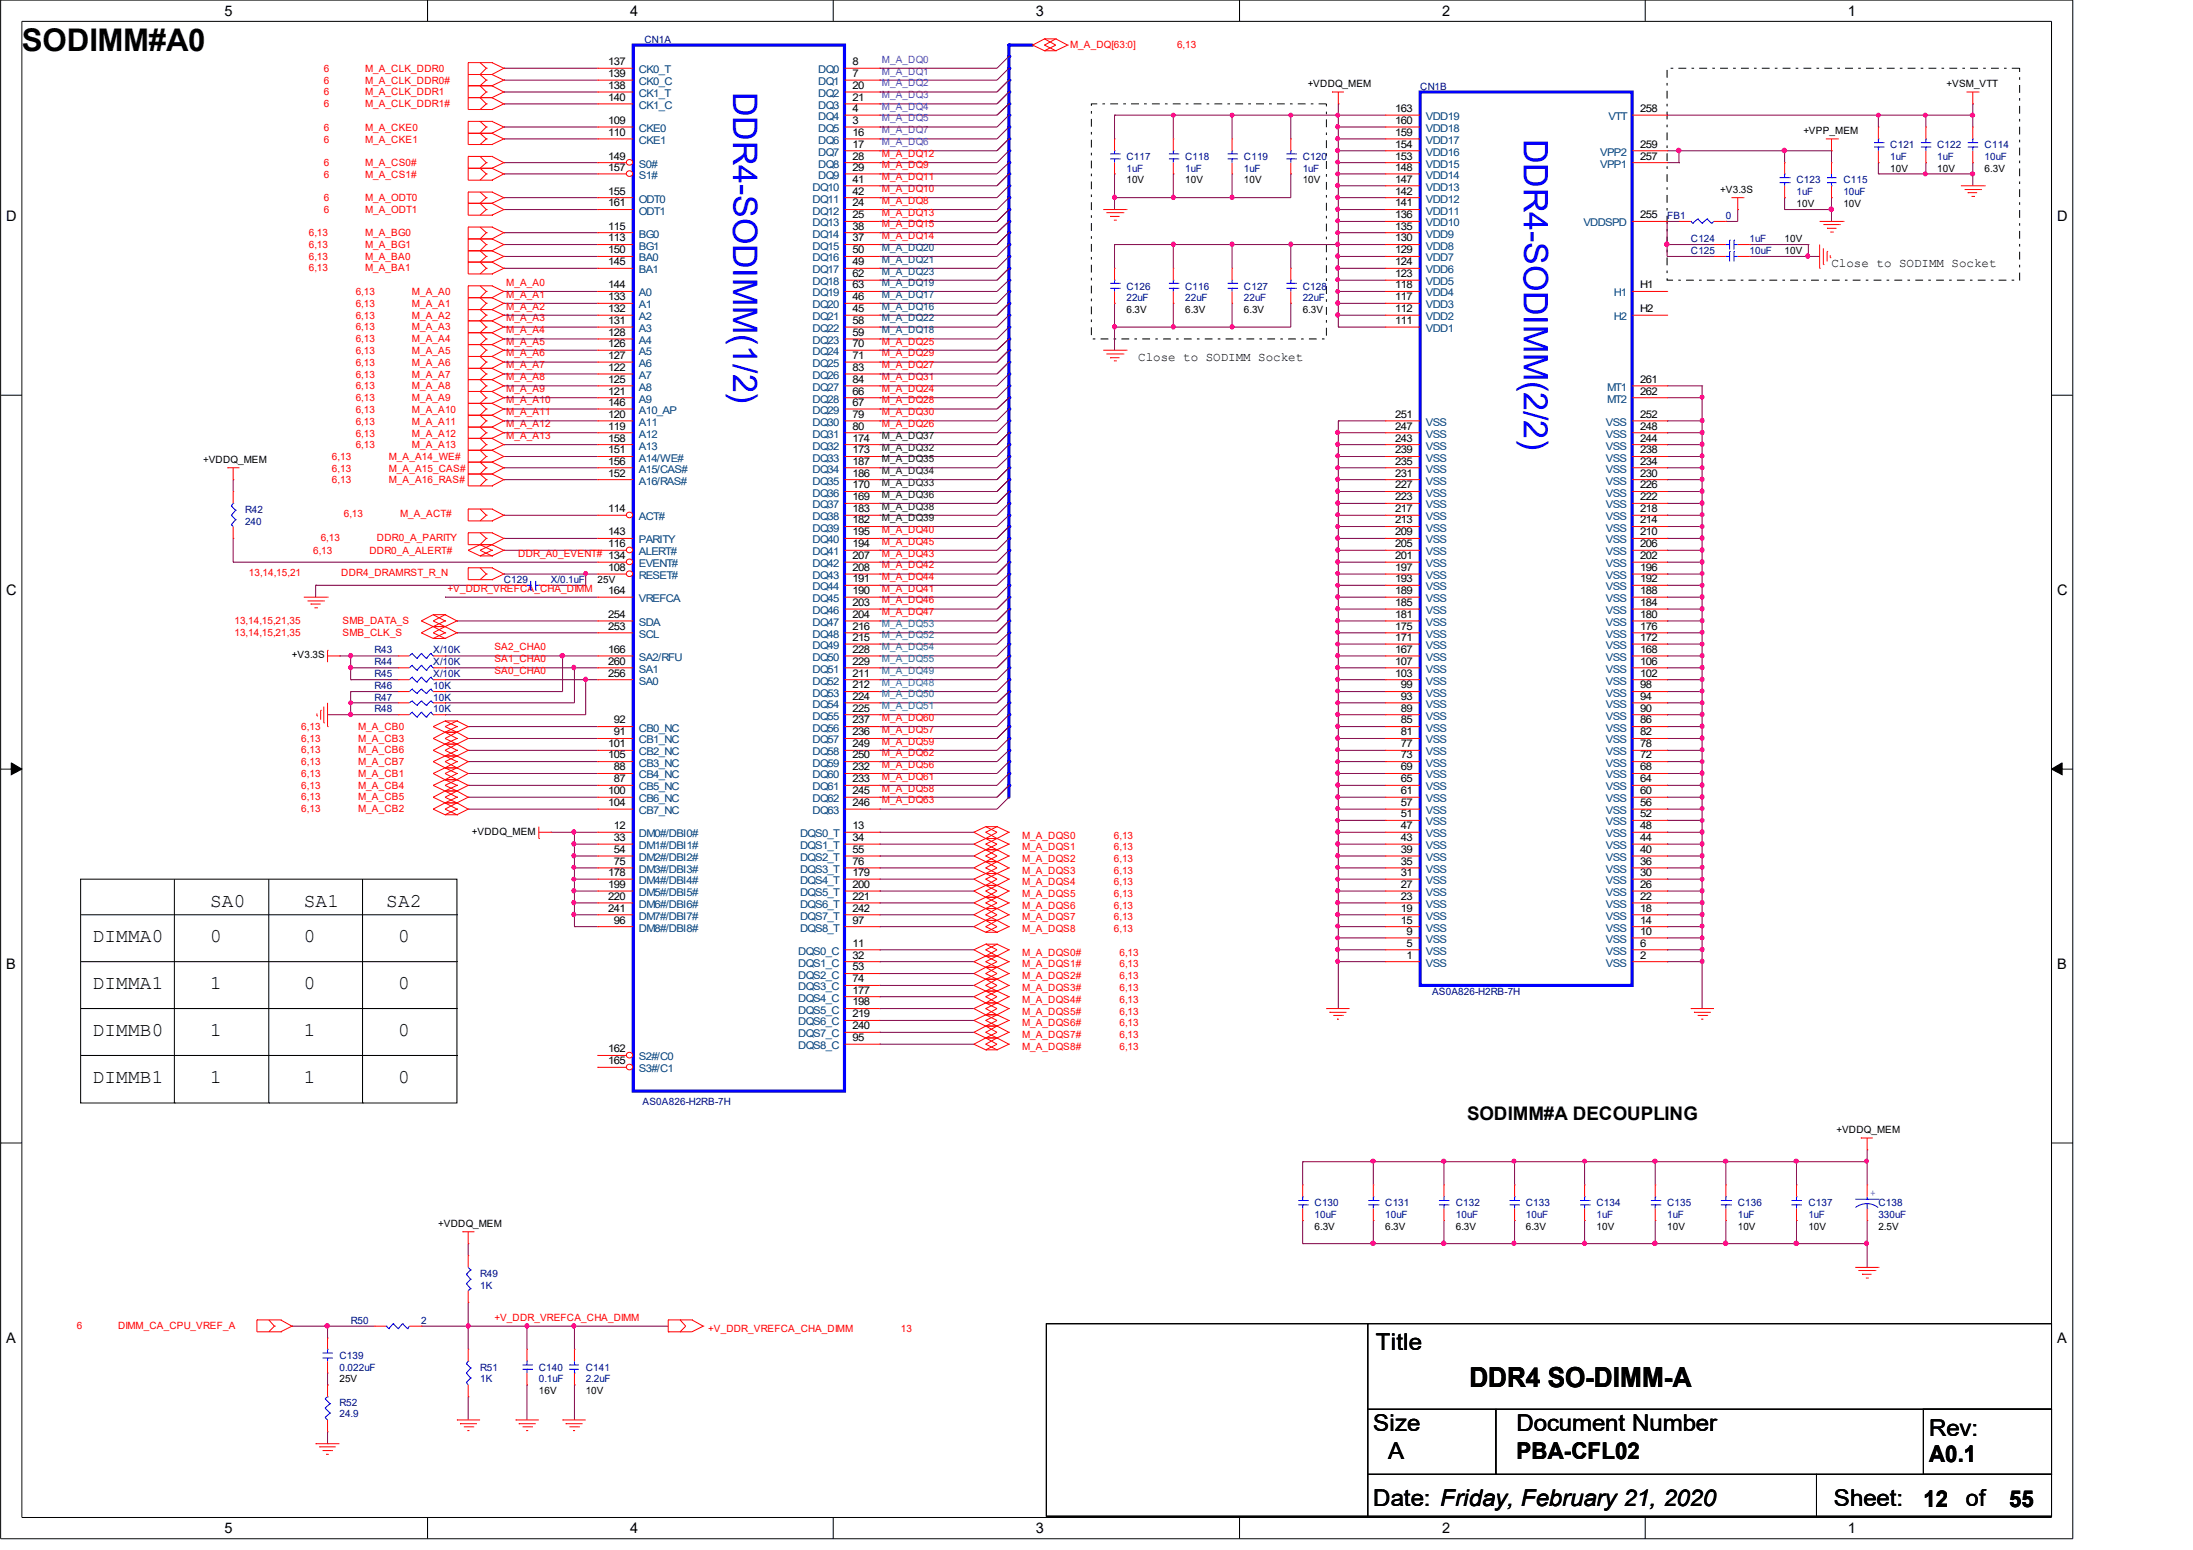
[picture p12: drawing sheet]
<svg xmlns="http://www.w3.org/2000/svg" width="297mm" height="210mm" viewBox="0 0 297 210" stroke-linecap="round" stroke-linejoin="round" font-family="sans-serif">
<defs><g id="words">
<g font-size="4.6" fill="#00f">
<text x="99.3" y="12.5" transform="rotate(90 99.3 12.5)">DDR4-SODIMM(1/2)</text>
<text x="206.4" y="18.8" transform="rotate(90 206.4 18.8)">DDR4-SODIMM(2/2)</text>
</g>
<text font-size="4.2" x="3" y="6.9">SODIMM#A0</text>
<text font-size="3.7" x="199.1" y="187.9">DDR4 SO-DIMM-A</text>
<g font-size="3.1">
<text x="186.4" y="182.8">Title</text>
<text x="186" y="193.7">Size</text>
<text x="188" y="197.5">A</text>
<text x="205.4" y="193.7">Document Number</text>
<text x="205.4" y="197.6">PBA-CFL02</text>
<text x="261.3" y="194.4">Rev:</text>
<text x="261.3" y="198">A0.1</text>
<text x="186" y="204">Date: Friday, February 21, 2020</text>
<text x="248.4" y="204">Sheet:</text>
<text x="266.3" y="204">of</text>
<text x="260.5" y="204.1">12</text>
<text x="272.1" y="204.1">55</text>
</g>
<g font-size="2.6">
<text x="28.4" y="122.8">SA0</text>
<text x="41.1" y="122.8">SA1</text>
<text x="52.3" y="122.8">SA2</text>
<text x="12.5" y="127.6">DIMMA0</text>
<text x="28.4" y="127.6">0</text>
<text x="41.1" y="127.6">0</text>
<text x="53.9" y="127.6">0</text>
<text x="12.5" y="134">DIMMA1</text>
<text x="28.4" y="134">1</text>
<text x="41.1" y="134">0</text>
<text x="53.9" y="134">0</text>
<text x="12.5" y="140.3">DIMMB0</text>
<text x="28.4" y="140.3">1</text>
<text x="41.1" y="140.3">1</text>
<text x="53.9" y="140.3">0</text>
<text x="12.5" y="146.7">DIMMB1</text>
<text x="28.4" y="146.7">1</text>
<text x="41.1" y="146.7">1</text>
<text x="53.9" y="146.7">0</text>
</g>
<text font-size="2.5" x="198.7" y="151.7">SODIMM#A DECOUPLING</text>
<g font-size="2">
<text x="30.4" y="2.1">5</text>
<text x="85.3" y="2.1">4</text>
<text x="140.3" y="2.1">3</text>
<text x="195.3" y="2.1">2</text>
<text x="250.3" y="2.1">1</text>
<text x=".8" y="30">D</text>
<text x="278.6" y="30">D</text>
<text x=".8" y="80.6">C</text>
<text x="278.6" y="80.6">C</text>
<text x=".8" y="131.2">B</text>
<text x="278.6" y="131.2">B</text>
<text x=".8" y="181.9">A</text>
<text x="278.6" y="181.9">A</text>
<text x="30.4" y="207.6">5</text>
<text x="85.3" y="207.6">4</text>
<text x="140.3" y="207.6">3</text>
<text x="195.3" y="207.6">2</text>
<text x="250.3" y="207.6">1</text>
</g>
<g font-size="1.7">
<text x="248.1" y="36.2">Close to SODIMM Socket</text>
<text x="154.2" y="48.9">Close to SODIMM Socket</text>
</g>
<g font-size="1.4" fill="#000080">
<text x="87.3" y="5.8">CN1A</text>
<text x="192.4" y="12.1">CN1B</text>
<text x="152.6" y="21.7">C117</text>
<text x="152.6" y="23.3">1uF</text>
<text x="160.5" y="21.7">C118</text>
<text x="160.5" y="23.3">1uF</text>
<text x="168.5" y="21.7">C119</text>
<text x="168.5" y="23.3">1uF</text>
<text x="176.4" y="21.7">C120</text>
<text x="176.4" y="23.3">1uF</text>
<text x="256" y="20.1">C121</text>
<text x="256" y="21.7">1uF</text>
<text x="262.4" y="20.1">C122</text>
<text x="262.4" y="21.7">1uF</text>
<text x="268.8" y="20.1">C114</text>
<text x="268.8" y="21.7">10uF</text>
<text x="225.8" y="29.6">FB1</text>
<text x="233.8" y="29.6">0</text>
<text x="243.3" y="24.8">C123</text>
<text x="243.3" y="26.4">1uF</text>
<text x="249.7" y="24.8">C115</text>
<text x="249.7" y="26.4">10uF</text>
<text x="229" y="34.4">C125</text>
<text x="229" y="32.8">C124</text>
<text x="237" y="34.4">10uF</text>
<text x="237" y="32.8">1uF</text>
<text x="152.6" y="39.2">C126</text>
<text x="152.6" y="40.7">22uF</text>
<text x="160.5" y="39.2">C116</text>
<text x="160.5" y="40.7">22uF</text>
<text x="168.5" y="39.2">C127</text>
<text x="168.5" y="40.7">22uF</text>
<text x="176.4" y="39.2">C128</text>
<text x="176.4" y="40.7">22uF</text>
<text x="33.2" y="69.4">R42</text>
<text x="33.2" y="71">240</text>
<text x="68.2" y="79">C129</text>
<text x="74.6" y="79">X/0.1uF</text>
<text x="50.7" y="88.5">R43</text>
<text x="58.7" y="88.5">X/10K</text>
<text x="50.7" y="90.1">R44</text>
<text x="50.7" y="94.9">R47</text>
<text x="50.7" y="93.3">R46</text>
<text x="50.7" y="91.7">R45</text>
<text x="58.7" y="90.1">X/10K</text>
<text x="58.7" y="94.9">10K</text>
<text x="58.7" y="93.3">10K</text>
<text x="58.7" y="91.7">X/10K</text>
<text x="50.7" y="96.4">R48</text>
<text x="58.7" y="96.4">10K</text>
<text x="194" y="134.7">AS0A826-H2RB-7H</text>
<text x="87" y="149.6">AS0A826-H2RB-7H</text>
<text x="178.1" y="163.3">C130</text>
<text x="178.1" y="164.9">10uF</text>
<text x="187.6" y="163.3">C131</text>
<text x="187.6" y="164.9">10uF</text>
<text x="197.2" y="163.3">C132</text>
<text x="197.2" y="164.9">10uF</text>
<text x="206.7" y="163.3">C133</text>
<text x="206.7" y="164.9">10uF</text>
<text x="216.2" y="163.3">C134</text>
<text x="216.2" y="164.9">1uF</text>
<text x="225.8" y="163.3">C135</text>
<text x="225.8" y="164.9">1uF</text>
<text x="235.4" y="163.3">C136</text>
<text x="235.4" y="164.9">1uF</text>
<text x="244.9" y="163.3">C137</text>
<text x="244.9" y="164.9">1uF</text>
<text x="254.4" y="163.3">C138</text>
<text x="254.4" y="164.9">330uF</text>
<text x="65" y="172.9">R49</text>
<text x="47.5" y="179.3">R50</text>
<text x="57.1" y="179.3">2</text>
<text x="65" y="174.5">1K</text>
<text x="46" y="184">C139</text>
<text x="46" y="185.6">0.022uF</text>
<text x="65" y="185.6">R51</text>
<text x="73" y="185.6">C140</text>
<text x="79.3" y="185.6">C141</text>
<text x="46" y="190.4">R52</text>
<text x="46" y="192">24.9</text>
<text x="65" y="187.2">1K</text>
<text x="73" y="187.2">0.1uF</text>
<text x="79.3" y="187.2">2.2uF</text>
</g>
<g font-size="1.4" fill="#f00">
<text x="43.9" y="9.8">6</text>
<text x="43.9" y="11.4">6</text>
<text x="49.4" y="9.8">M_A_CLK_DDR0</text>
<text x="49.4" y="11.4">M_A_CLK_DDR0#</text>
<text x="144.9" y="6.5">M_A_DQ[63:0]</text>
<text x="159.4" y="6.5">6,13</text>
<text x="43.9" y="14.5">6</text>
<text x="43.9" y="12.9">6</text>
<text x="43.9" y="17.7">6</text>
<text x="49.4" y="14.5">M_A_CLK_DDR1#</text>
<text x="49.4" y="12.9">M_A_CLK_DDR1</text>
<text x="49.4" y="17.7">M_A_CKE0</text>
<text x="43.9" y="19.3">6</text>
<text x="43.9" y="22.5">6</text>
<text x="49.4" y="19.3">M_A_CKE1</text>
<text x="49.4" y="22.5">M_A_CS0#</text>
<text x="119.5" y="21.3">M_A_DQ12</text>
<text x="119.5" y="22.8">M_A_DQ9</text>
<text x="43.9" y="24.1">6</text>
<text x="43.9" y="27.3">6</text>
<text x="43.9" y="28.8">6</text>
<text x="49.4" y="24.1">M_A_CS1#</text>
<text x="49.4" y="27.3">M_A_ODT0</text>
<text x="49.4" y="28.8">M_A_ODT1</text>
<text x="119.5" y="26">M_A_DQ10</text>
<text x="119.5" y="24.4">M_A_DQ11</text>
<text x="119.5" y="27.6">M_A_DQ8</text>
<text x="119.5" y="29.2">M_A_DQ13</text>
<text x="41.8" y="33.6">6,13</text>
<text x="41.8" y="32">6,13</text>
<text x="41.8" y="35.2">6,13</text>
<text x="49.4" y="33.6">M_A_BG1</text>
<text x="49.4" y="32">M_A_BG0</text>
<text x="49.4" y="35.2">M_A_BA0</text>
<text x="119.5" y="32.4">M_A_DQ14</text>
<text x="119.5" y="30.7">M_A_DQ15</text>
<text x="41.8" y="36.8">6,13</text>
<text x="48.2" y="40">6,13</text>
<text x="48.2" y="41.6">6,13</text>
<text x="49.4" y="36.8">M_A_BA1</text>
<text x="55.8" y="40">M_A_A0</text>
<text x="55.8" y="41.6">M_A_A1</text>
<text x="68.6" y="38.7">M_A_A0</text>
<text x="68.6" y="40.3">M_A_A1</text>
<text x="68.6" y="41.9">M_A_A2</text>
<text x="48.2" y="43.2">6,13</text>
<text x="48.2" y="44.7">6,13</text>
<text x="48.2" y="46.3">6,13</text>
<text x="48.2" y="47.9">6,13</text>
<text x="55.8" y="43.2">M_A_A2</text>
<text x="55.8" y="44.7">M_A_A3</text>
<text x="55.8" y="46.3">M_A_A4</text>
<text x="55.8" y="47.9">M_A_A5</text>
<text x="68.6" y="43.5">M_A_A3</text>
<text x="68.6" y="46.7">M_A_A5</text>
<text x="68.6" y="45.1">M_A_A4</text>
<text x="119.5" y="46.7">M_A_DQ25</text>
<text x="48.2" y="49.5">6,13</text>
<text x="48.2" y="51.2">6,13</text>
<text x="48.2" y="52.7">6,13</text>
<text x="55.8" y="49.5">M_A_A6</text>
<text x="55.8" y="51.2">M_A_A7</text>
<text x="55.8" y="52.7">M_A_A8</text>
<text x="68.6" y="53.1">M_A_A9</text>
<text x="68.6" y="49.9">M_A_A7</text>
<text x="68.6" y="48.3">M_A_A6</text>
<text x="68.6" y="51.5">M_A_A8</text>
<text x="119.5" y="48.3">M_A_DQ29</text>
<text x="119.5" y="51.5">M_A_DQ31</text>
<text x="119.5" y="53.1">M_A_DQ24</text>
<text x="119.5" y="49.9">M_A_DQ27</text>
<text x="48.2" y="54.3">6,13</text>
<text x="48.2" y="55.9">6,13</text>
<text x="48.2" y="57.5">6,13</text>
<text x="48.2" y="59.1">6,13</text>
<text x="55.8" y="54.3">M_A_A9</text>
<text x="55.8" y="55.9">M_A_A10</text>
<text x="55.8" y="57.5">M_A_A11</text>
<text x="55.8" y="59.1">M_A_A12</text>
<text x="68.6" y="54.6">M_A_A10</text>
<text x="68.6" y="57.8">M_A_A12</text>
<text x="68.6" y="56.2">M_A_A11</text>
<text x="68.6" y="59.5">M_A_A13</text>
<text x="119.5" y="54.6">M_A_DQ28</text>
<text x="119.5" y="56.2">M_A_DQ30</text>
<text x="119.5" y="57.8">M_A_DQ26</text>
<text x="45" y="65.5">6,13</text>
<text x="45" y="63.9">6,13</text>
<text x="45" y="62.2">6,13</text>
<text x="48.2" y="60.6">6,13</text>
<text x="52.7" y="65.5">M_A_A16_RAS#</text>
<text x="52.7" y="63.9">M_A_A15_CAS#</text>
<text x="52.7" y="62.2">M_A_A14_WE#</text>
<text x="55.8" y="60.6">M_A_A13</text>
<text x="46.6" y="70">6,13</text>
<text x="54.2" y="70">M_A_ACT#</text>
<text x="33.7" y="78">13,14,15,21</text>
<text x="42.4" y="75">6,13</text>
<text x="43.4" y="73.3">6,13</text>
<text x="46.2" y="78">DDR4_DRAMRST_R_N</text>
<text x="50" y="75">DDR0_A_ALERT#</text>
<text x="51.1" y="73.3">DDR0_A_PARITY</text>
<text x="70.2" y="75.4">DDR_A0_EVENT# 134</text>
<text x="119.5" y="77">M_A_DQ42</text>
<text x="119.5" y="72.2">M_A_DQ40</text>
<text x="119.5" y="73.8">M_A_DQ45</text>
<text x="119.5" y="75.4">M_A_DQ43</text>
<text x="60.6" y="80.1">+V_DDR_VREFCA_CHA_DIMM</text>
<text x="119.5" y="81.7">M_A_DQ46</text>
<text x="119.5" y="80.1">M_A_DQ41</text>
<text x="119.5" y="78.5">M_A_DQ44</text>
<text x="119.5" y="83.3">M_A_DQ47</text>
<text x="31.7" y="84.5">13,14,15,21,35</text>
<text x="31.7" y="86.1">13,14,15,21,35</text>
<text x="46.4" y="84.5">SMB_DATA_S</text>
<text x="46.4" y="86.1">SMB_CLK_S</text>
<text x="67" y="88.1">SA2_CHA0</text>
<text x="67" y="89.7">SA1_CHA0</text>
<text x="67" y="91.3">SA0_CHA0</text>
<text x="40.8" y="98.9">6,13</text>
<text x="40.8" y="100.4">6,13</text>
<text x="48.5" y="98.9">M_A_CB0</text>
<text x="48.5" y="100.4">M_A_CB3</text>
<text x="119.5" y="99.2">M_A_DQ57</text>
<text x="119.5" y="97.6">M_A_DQ60</text>
<text x="119.5" y="100.9">M_A_DQ59</text>
<text x="40.8" y="106.9">6,13</text>
<text x="40.8" y="105.3">6,13</text>
<text x="40.8" y="102">6,13</text>
<text x="40.8" y="103.6">6,13</text>
<text x="48.5" y="106.9">M_A_CB4</text>
<text x="48.5" y="105.3">M_A_CB1</text>
<text x="48.5" y="102">M_A_CB6</text>
<text x="48.5" y="103.6">M_A_CB7</text>
<text x="119.5" y="104">M_A_DQ56</text>
<text x="119.5" y="107.2">M_A_DQ58</text>
<text x="119.5" y="102.4">M_A_DQ62</text>
<text x="119.5" y="105.6">M_A_DQ61</text>
<text x="40.8" y="110">6,13</text>
<text x="40.8" y="108.4">6,13</text>
<text x="48.5" y="110">M_A_CB2</text>
<text x="48.5" y="108.4">M_A_CB5</text>
<text x="119.5" y="108.8">M_A_DQ63</text>
<text x="138.4" y="113.6">M_A_DQS0</text>
<text x="150.9" y="113.6">6,13</text>
<text x="138.4" y="115.1">M_A_DQS1</text>
<text x="138.4" y="119.9">M_A_DQS4</text>
<text x="138.4" y="118.3">M_A_DQS3</text>
<text x="138.4" y="116.7">M_A_DQS2</text>
<text x="150.9" y="115.1">6,13</text>
<text x="150.9" y="119.9">6,13</text>
<text x="150.9" y="118.3">6,13</text>
<text x="150.9" y="116.7">6,13</text>
<text x="138.4" y="121.5">M_A_DQS5</text>
<text x="138.4" y="124.6">M_A_DQS7</text>
<text x="138.4" y="123">M_A_DQS6</text>
<text x="150.9" y="121.5">6,13</text>
<text x="150.9" y="124.6">6,13</text>
<text x="150.9" y="123">6,13</text>
<text x="138.4" y="131">M_A_DQS1#</text>
<text x="138.4" y="129.5">M_A_DQS0#</text>
<text x="138.4" y="126.3">M_A_DQS8</text>
<text x="150.9" y="126.3">6,13</text>
<text x="151.6" y="131">6,13</text>
<text x="151.6" y="129.5">6,13</text>
<text x="138.4" y="137.4">M_A_DQS5#</text>
<text x="138.4" y="135.8">M_A_DQS4#</text>
<text x="138.4" y="134.2">M_A_DQS3#</text>
<text x="138.4" y="132.6">M_A_DQS2#</text>
<text x="151.6" y="137.4">6,13</text>
<text x="151.6" y="135.8">6,13</text>
<text x="151.6" y="134.2">6,13</text>
<text x="151.6" y="132.6">6,13</text>
<text x="138.4" y="140.6">M_A_DQS7#</text>
<text x="138.4" y="139">M_A_DQS6#</text>
<text x="138.4" y="142.2">M_A_DQS8#</text>
<text x="151.6" y="140.6">6,13</text>
<text x="151.6" y="139">6,13</text>
<text x="151.6" y="142.2">6,13</text>
<text x="10.4" y="179.9">6</text>
<text x="16" y="179.9">DIMM_CA_CPU_VREF_A</text>
<text x="67" y="178.8">+V_DDR_VREFCA_CHA_DIMM</text>
<text x="95.9" y="180.4">+V_DDR_VREFCA_CHA_DIMM</text>
<text x="122" y="180.4">13</text>
</g>
<g font-size="1.4">
<text x="82.4" y="10.4">139</text>
<text x="82.4" y="8.8">137</text>
<text x="115.5" y="8.8">8</text>
<text x="115.5" y="10.4">7</text>
<text x="177.1" y="11.8">+VDDQ_MEM</text>
<text x="263.7" y="11.8">+VSM_VTT</text>
<text x="82.4" y="13.6">140</text>
<text x="82.4" y="12">138</text>
<text x="82.4" y="16.8">109</text>
<text x="115.5" y="12">20</text>
<text x="115.5" y="13.6">21</text>
<text x="115.5" y="15.2">4</text>
<text x="115.5" y="16.8">3</text>
<text x="189" y="16.8">160</text>
<text x="189" y="15.2">163</text>
<text x="222.2" y="15.2">258</text>
<text x="82.4" y="18.4">110</text>
<text x="82.4" y="23.1">157</text>
<text x="82.4" y="21.6">149</text>
<text x="115.5" y="18.4">16</text>
<text x="115.5" y="20">17</text>
<text x="115.5" y="21.6">28</text>
<text x="115.5" y="23.1">29</text>
<text x="189" y="23.1">148</text>
<text x="189" y="21.6">153</text>
<text x="189" y="20">154</text>
<text x="189" y="18.4">159</text>
<text x="222.2" y="20">259</text>
<text x="222.2" y="21.6">257</text>
<text x="244.3" y="18.1">+VPP_MEM</text>
<text x="256" y="23.3">10V</text>
<text x="262.4" y="23.3">10V</text>
<text x="268.8" y="23.3">6.3V</text>
<text x="82.4" y="26.3">155</text>
<text x="82.4" y="28">161</text>
<text x="115.5" y="24.7">41</text>
<text x="115.5" y="26.3">42</text>
<text x="115.5" y="28">24</text>
<text x="115.5" y="29.6">25</text>
<text x="152.6" y="24.8">10V</text>
<text x="160.5" y="24.8">10V</text>
<text x="168.5" y="24.8">10V</text>
<text x="176.4" y="24.8">10V</text>
<text x="189" y="29.6">136</text>
<text x="189" y="28">141</text>
<text x="189" y="26.3">142</text>
<text x="189" y="24.7">147</text>
<text x="222.2" y="29.6">255</text>
<text x="233" y="26.1">+V3.3S</text>
<text x="243.3" y="28">10V</text>
<text x="249.7" y="28">10V</text>
<text x="82.4" y="34.3">150</text>
<text x="82.4" y="35.9">145</text>
<text x="82.4" y="31.1">115</text>
<text x="82.4" y="32.7">113</text>
<text x="115.5" y="31.1">38</text>
<text x="115.5" y="32.7">37</text>
<text x="115.5" y="34.3">50</text>
<text x="115.5" y="35.9">49</text>
<text x="189" y="35.9">124</text>
<text x="189" y="34.3">129</text>
<text x="189" y="32.7">130</text>
<text x="189" y="31.1">135</text>
<text x="241.7" y="34.4">10V</text>
<text x="241.7" y="32.8">10V</text>
<text x="82.4" y="39">144</text>
<text x="82.4" y="40.7">133</text>
<text x="115.5" y="37.5">62</text>
<text x="115.5" y="39">63</text>
<text x="115.5" y="40.7">46</text>
<text x="189" y="40.7">117</text>
<text x="189" y="39">118</text>
<text x="189" y="37.5">123</text>
<text x="222.2" y="39">H1</text>
<text x="82.4" y="42.3">132</text>
<text x="82.4" y="43.9">131</text>
<text x="82.4" y="45.5">128</text>
<text x="82.4" y="47">126</text>
<text x="115.5" y="42.3">45</text>
<text x="115.5" y="43.9">58</text>
<text x="115.5" y="45.5">59</text>
<text x="115.5" y="47">70</text>
<text x="152.6" y="42.3">6.3V</text>
<text x="160.5" y="42.3">6.3V</text>
<text x="168.5" y="42.3">6.3V</text>
<text x="176.4" y="42.3">6.3V</text>
<text x="189" y="43.9">111</text>
<text x="189" y="42.3">112</text>
<text x="222.2" y="42.3">H2</text>
<text x="82.4" y="48.6">127</text>
<text x="82.4" y="50.2">122</text>
<text x="82.4" y="51.8">125</text>
<text x="82.4" y="53.4">121</text>
<text x="115.5" y="48.6">71</text>
<text x="115.5" y="50.2">83</text>
<text x="115.5" y="51.8">84</text>
<text x="115.5" y="53.4">66</text>
<text x="222.2" y="53.4">262</text>
<text x="222.2" y="51.8">261</text>
<text x="82.4" y="55">146</text>
<text x="82.4" y="56.6">120</text>
<text x="82.4" y="58.2">119</text>
<text x="82.4" y="59.8">158</text>
<text x="115.5" y="55">67</text>
<text x="115.5" y="56.6">79</text>
<text x="115.5" y="58.2">80</text>
<text x="115.5" y="59.8">174</text>
<text x="189" y="59.8">243</text>
<text x="189" y="58.2">247</text>
<text x="189" y="56.6">251</text>
<text x="222.2" y="59.8">244</text>
<text x="222.2" y="58.2">248</text>
<text x="222.2" y="56.6">252</text>
<text x="27.5" y="62.8">+VDDQ_MEM</text>
<text x="82.4" y="61.4">151</text>
<text x="82.4" y="62.9">156</text>
<text x="82.4" y="64.5">152</text>
<text x="115.5" y="61.4">173</text>
<text x="115.5" y="62.9">187</text>
<text x="115.5" y="64.5">186</text>
<text x="189" y="64.5">231</text>
<text x="189" y="62.9">235</text>
<text x="189" y="61.4">239</text>
<text x="222.2" y="64.5">230</text>
<text x="222.2" y="62.9">234</text>
<text x="222.2" y="61.4">238</text>
<text x="82.4" y="69.4">114</text>
<text x="115.5" y="66.1">170</text>
<text x="115.5" y="67.7">169</text>
<text x="115.5" y="69.4">183</text>
<text x="115.5" y="70.9">182</text>
<text x="189" y="70.9">213</text>
<text x="189" y="69.4">217</text>
<text x="189" y="67.7">223</text>
<text x="189" y="66.1">227</text>
<text x="222.2" y="70.9">214</text>
<text x="222.2" y="69.4">218</text>
<text x="222.2" y="67.7">222</text>
<text x="222.2" y="66.1">226</text>
<text x="82.4" y="77.3">108</text>
<text x="82.4" y="72.5">143</text>
<text x="82.4" y="74.1">116</text>
<text x="115.5" y="72.5">195</text>
<text x="115.5" y="74.1">194</text>
<text x="115.5" y="75.7">207</text>
<text x="115.5" y="77.3">208</text>
<text x="189" y="77.3">197</text>
<text x="189" y="75.7">201</text>
<text x="189" y="74.1">205</text>
<text x="189" y="72.5">209</text>
<text x="222.2" y="77.3">196</text>
<text x="222.2" y="75.7">202</text>
<text x="222.2" y="74.1">206</text>
<text x="222.2" y="72.5">210</text>
<text x="80.9" y="79">25V</text>
<text x="82.4" y="83.7">254</text>
<text x="82.4" y="80.4">164</text>
<text x="115.5" y="78.8">191</text>
<text x="115.5" y="80.4">190</text>
<text x="115.5" y="82.1">203</text>
<text x="115.5" y="83.7">204</text>
<text x="189" y="83.7">181</text>
<text x="189" y="82.1">185</text>
<text x="189" y="80.4">189</text>
<text x="189" y="78.8">193</text>
<text x="222.2" y="82.1">184</text>
<text x="222.2" y="80.4">188</text>
<text x="222.2" y="78.8">192</text>
<text x="222.2" y="83.7">180</text>
<text x="39.5" y="89.2">+V3.3S</text>
<text x="82.4" y="85.3">253</text>
<text x="82.4" y="88.4">166</text>
<text x="115.5" y="85.3">216</text>
<text x="115.5" y="86.8">215</text>
<text x="115.5" y="88.4">228</text>
<text x="189" y="88.4">167</text>
<text x="189" y="86.8">171</text>
<text x="189" y="85.3">175</text>
<text x="222.2" y="88.4">168</text>
<text x="222.2" y="86.8">172</text>
<text x="222.2" y="85.3">176</text>
<text x="82.4" y="91.6">256</text>
<text x="82.4" y="90">260</text>
<text x="115.5" y="90">229</text>
<text x="115.5" y="91.6">211</text>
<text x="115.5" y="93.2">212</text>
<text x="115.5" y="94.8">224</text>
<text x="189" y="91.6">103</text>
<text x="189" y="90">107</text>
<text x="189.7" y="94.8">93</text>
<text x="189.7" y="93.2">99</text>
<text x="222.2" y="94.8">94</text>
<text x="222.2" y="93.2">98</text>
<text x="222.2" y="91.6">102</text>
<text x="222.2" y="90">106</text>
<text x="82.4" y="101.2">101</text>
<text x="83.1" y="98">92</text>
<text x="83.1" y="99.6">91</text>
<text x="115.5" y="96.4">225</text>
<text x="115.5" y="98">237</text>
<text x="115.5" y="99.6">236</text>
<text x="115.5" y="101.2">249</text>
<text x="189.7" y="101.2">77</text>
<text x="189.7" y="99.6">81</text>
<text x="189.7" y="98">85</text>
<text x="189.7" y="96.4">89</text>
<text x="222.2" y="101.2">78</text>
<text x="222.2" y="99.6">82</text>
<text x="222.2" y="98">86</text>
<text x="222.2" y="96.4">90</text>
<text x="82.4" y="102.7">105</text>
<text x="82.4" y="107.5">100</text>
<text x="83.1" y="104.3">88</text>
<text x="83.1" y="105.9">87</text>
<text x="115.5" y="102.7">250</text>
<text x="115.5" y="104.3">232</text>
<text x="115.5" y="105.9">233</text>
<text x="115.5" y="107.5">245</text>
<text x="189.7" y="107.5">61</text>
<text x="189.7" y="105.9">65</text>
<text x="189.7" y="104.3">69</text>
<text x="189.7" y="102.7">73</text>
<text x="222.2" y="107.5">60</text>
<text x="222.2" y="104.3">68</text>
<text x="222.2" y="102.7">72</text>
<text x="222.2" y="105.9">64</text>
<text x="63.9" y="113">+VDDQ_MEM</text>
<text x="82.4" y="109.1">104</text>
<text x="83.1" y="112.3">12</text>
<text x="83.1" y="113.9">33</text>
<text x="115.5" y="112.3">13</text>
<text x="115.5" y="113.9">34</text>
<text x="115.5" y="109.1">246</text>
<text x="189.7" y="113.9">43</text>
<text x="189.7" y="112.3">47</text>
<text x="189.7" y="110.7">51</text>
<text x="189.7" y="109.1">57</text>
<text x="222.2" y="113.9">44</text>
<text x="222.2" y="112.3">48</text>
<text x="222.2" y="110.7">52</text>
<text x="222.2" y="109.1">56</text>
<text x="82.4" y="118.6">178</text>
<text x="83.1" y="115.5">54</text>
<text x="83.1" y="117.1">75</text>
<text x="115.5" y="115.5">55</text>
<text x="115.5" y="117.1">76</text>
<text x="115.5" y="118.6">179</text>
<text x="189.7" y="118.6">31</text>
<text x="189.7" y="115.5">39</text>
<text x="189.7" y="117.1">35</text>
<text x="222.2" y="118.6">30</text>
<text x="222.2" y="117.1">36</text>
<text x="222.2" y="115.5">40</text>
<text x="82.4" y="120.2">199</text>
<text x="82.4" y="121.8">220</text>
<text x="82.4" y="123.5">241</text>
<text x="83.1" y="125.1">96</text>
<text x="115.5" y="120.2">200</text>
<text x="115.5" y="121.8">221</text>
<text x="115.5" y="123.5">242</text>
<text x="115.5" y="125.1">97</text>
<text x="189.7" y="120.2">27</text>
<text x="189.7" y="121.8">23</text>
<text x="189.7" y="123.5">19</text>
<text x="189.7" y="125.1">15</text>
<text x="222.2" y="120.2">26</text>
<text x="222.2" y="121.8">22</text>
<text x="222.2" y="123.5">18</text>
<text x="222.2" y="125.1">14</text>
<text x="115.5" y="128.2">11</text>
<text x="115.5" y="129.8">32</text>
<text x="115.5" y="131.4">53</text>
<text x="190.5" y="126.6">9</text>
<text x="190.5" y="128.2">5</text>
<text x="190.5" y="129.8">1</text>
<text x="222.2" y="126.6">10</text>
<text x="222.2" y="128.2">6</text>
<text x="222.2" y="129.8">2</text>
<text x="115.5" y="133">74</text>
<text x="115.5" y="134.5">177</text>
<text x="115.5" y="136.2">198</text>
<text x="115.5" y="137.8">219</text>
<text x="82.4" y="142.5">162</text>
<text x="115.5" y="139.4">240</text>
<text x="115.5" y="141">95</text>
<text x="82.4" y="144.1">165</text>
<text x="248.8" y="153.4">+VDDQ_MEM</text>
<text x="59.4" y="166.2">+VDDQ_MEM</text>
<text x="178.1" y="166.6">6.3V</text>
<text x="187.6" y="166.6">6.3V</text>
<text x="197.2" y="166.6">6.3V</text>
<text x="206.7" y="166.6">6.3V</text>
<text x="216.2" y="166.6">10V</text>
<text x="225.8" y="166.6">10V</text>
<text x="235.4" y="166.6">10V</text>
<text x="244.9" y="166.6">10V</text>
<text x="254.4" y="166.6">2.5V</text>
<text x="46" y="187.2">25V</text>
<text x="73" y="188.8">16V</text>
<text x="79.3" y="188.8">10V</text>
</g>
<g font-size="1.4" fill="#004080">
<text x="86.5" y="11.5">CK0_C</text>
<text x="86.5" y="9.9">CK0_T</text>
<text x="110.8" y="9.9">DQ0</text>
<text x="110.8" y="11.5">DQ1</text>
<text x="86.5" y="14.7">CK1_C</text>
<text x="86.5" y="13.1">CK1_T</text>
<text x="86.5" y="17.9">CKE0</text>
<text x="110.8" y="13.1">DQ2</text>
<text x="110.8" y="14.7">DQ3</text>
<text x="110.8" y="16.3">DQ4</text>
<text x="110.8" y="17.9">DQ5</text>
<text x="193.1" y="17.9">VDD18</text>
<text x="193.1" y="16.3">VDD19</text>
<text x="217.8" y="16.3">VTT</text>
<text x="86.5" y="19.5">CKE1</text>
<text x="86.5" y="22.7">S0#</text>
<text x="110.8" y="19.5">DQ6</text>
<text x="110.8" y="21.1">DQ7</text>
<text x="110.8" y="22.7">DQ8</text>
<text x="193.1" y="22.7">VDD15</text>
<text x="193.1" y="21.1">VDD16</text>
<text x="193.1" y="19.5">VDD17</text>
<text x="216.7" y="21.1">VPP2</text>
<text x="216.7" y="22.7">VPP1</text>
<text x="86.5" y="27.4">ODT0</text>
<text x="86.5" y="29.1">ODT1</text>
<text x="86.5" y="24.2">S1#</text>
<text x="110.1" y="25.8">DQ10</text>
<text x="110.1" y="27.4">DQ11</text>
<text x="110.1" y="29.1">DQ12</text>
<text x="110.8" y="24.2">DQ9</text>
<text x="193.1" y="29.1">VDD11</text>
<text x="193.1" y="27.4">VDD12</text>
<text x="193.1" y="25.8">VDD13</text>
<text x="193.1" y="24.2">VDD14</text>
<text x="86.5" y="35.4">BA0</text>
<text x="86.5" y="32.2">BG0</text>
<text x="86.5" y="33.8">BG1</text>
<text x="110.1" y="30.7">DQ13</text>
<text x="110.1" y="32.2">DQ14</text>
<text x="110.1" y="33.8">DQ15</text>
<text x="110.1" y="35.4">DQ16</text>
<text x="119.5" y="35.6">M_A_DQ21</text>
<text x="119.5" y="34">M_A_DQ20</text>
<text x="193.1" y="35.4">VDD7</text>
<text x="193.1" y="33.8">VDD8</text>
<text x="193.1" y="32.2">VDD9</text>
<text x="193.1" y="30.7">VDD10</text>
<text x="214.5" y="30.7">VDDSPD</text>
<text x="86.5" y="40.1">A0</text>
<text x="86.5" y="41.8">A1</text>
<text x="86.5" y="37">BA1</text>
<text x="110.1" y="37">DQ17</text>
<text x="110.1" y="38.6">DQ18</text>
<text x="110.1" y="40.1">DQ19</text>
<text x="110.1" y="41.8">DQ20</text>
<text x="119.5" y="38.7">M_A_DQ19</text>
<text x="119.5" y="40.3">M_A_DQ17</text>
<text x="119.5" y="41.9">M_A_DQ16</text>
<text x="119.5" y="37.2">M_A_DQ23</text>
<text x="193.1" y="41.8">VDD3</text>
<text x="193.1" y="40.1">VDD4</text>
<text x="193.1" y="38.6">VDD5</text>
<text x="193.1" y="37">VDD6</text>
<text x="218.6" y="40.1">H1</text>
<text x="86.5" y="43.4">A2</text>
<text x="86.5" y="45">A3</text>
<text x="86.5" y="46.6">A4</text>
<text x="110.1" y="43.4">DQ21</text>
<text x="110.1" y="45">DQ22</text>
<text x="110.1" y="46.6">DQ23</text>
<text x="119.5" y="43.5">M_A_DQ22</text>
<text x="119.5" y="45.1">M_A_DQ18</text>
<text x="193.1" y="45">VDD1</text>
<text x="193.1" y="43.4">VDD2</text>
<text x="218.6" y="43.4">H2</text>
<text x="86.5" y="48.1">A5</text>
<text x="86.5" y="49.7">A6</text>
<text x="86.5" y="51.3">A7</text>
<text x="86.5" y="52.9">A8</text>
<text x="110.1" y="48.1">DQ24</text>
<text x="110.1" y="49.7">DQ25</text>
<text x="110.1" y="51.3">DQ26</text>
<text x="110.1" y="52.9">DQ27</text>
<text x="217.7" y="52.9">MT1</text>
<text x="86.5" y="54.5">A9</text>
<text x="86.5" y="56.1">A10_AP</text>
<text x="86.5" y="57.7">A11</text>
<text x="86.5" y="59.3">A12</text>
<text x="110.1" y="54.5">DQ28</text>
<text x="110.1" y="56.1">DQ29</text>
<text x="110.1" y="57.7">DQ30</text>
<text x="110.1" y="59.3">DQ31</text>
<text x="193.1" y="59.3">VSS</text>
<text x="193.1" y="57.7">VSS</text>
<text x="217.5" y="59.3">VSS</text>
<text x="217.5" y="57.7">VSS</text>
<text x="217.7" y="54.5">MT2</text>
<text x="86.5" y="60.9">A13</text>
<text x="86.5" y="62.5">A14/WE#</text>
<text x="86.5" y="64">A15/CAS#</text>
<text x="86.5" y="65.6">A16/RAS#</text>
<text x="110.1" y="60.9">DQ32</text>
<text x="110.1" y="62.5">DQ33</text>
<text x="110.1" y="64">DQ34</text>
<text x="110.1" y="65.6">DQ35</text>
<text x="193.1" y="65.6">VSS</text>
<text x="193.1" y="64">VSS</text>
<text x="193.1" y="62.5">VSS</text>
<text x="193.1" y="60.9">VSS</text>
<text x="217.5" y="65.6">VSS</text>
<text x="217.5" y="64">VSS</text>
<text x="217.5" y="62.5">VSS</text>
<text x="217.5" y="60.9">VSS</text>
<text x="86.5" y="70.5">ACT#</text>
<text x="110.1" y="67.2">DQ36</text>
<text x="110.1" y="68.8">DQ37</text>
<text x="110.1" y="70.5">DQ38</text>
<text x="110.1" y="72">DQ39</text>
<text x="193.1" y="72">VSS</text>
<text x="193.1" y="70.5">VSS</text>
<text x="193.1" y="68.8">VSS</text>
<text x="193.1" y="67.2">VSS</text>
<text x="217.5" y="72">VSS</text>
<text x="217.5" y="70.5">VSS</text>
<text x="217.5" y="68.8">VSS</text>
<text x="217.5" y="67.2">VSS</text>
<text x="86.5" y="73.6">PARITY</text>
<text x="86.5" y="75.2">ALERT#</text>
<text x="86.5" y="76.8">EVENT#</text>
<text x="110.1" y="73.6">DQ40</text>
<text x="110.1" y="75.2">DQ41</text>
<text x="110.1" y="76.8">DQ42</text>
<text x="193.1" y="76.8">VSS</text>
<text x="193.1" y="75.2">VSS</text>
<text x="193.1" y="73.6">VSS</text>
<text x="217.5" y="76.8">VSS</text>
<text x="217.5" y="75.2">VSS</text>
<text x="217.5" y="73.6">VSS</text>
<text x="86.5" y="78.4">RESET#</text>
<text x="86.5" y="81.5">VREFCA</text>
<text x="110.1" y="78.4">DQ43</text>
<text x="110.1" y="79.9">DQ44</text>
<text x="110.1" y="81.5">DQ45</text>
<text x="110.1" y="83.2">DQ46</text>
<text x="193.1" y="83.2">VSS</text>
<text x="193.1" y="81.5">VSS</text>
<text x="193.1" y="79.9">VSS</text>
<text x="193.1" y="78.4">VSS</text>
<text x="217.5" y="83.2">VSS</text>
<text x="217.5" y="81.5">VSS</text>
<text x="217.5" y="79.9">VSS</text>
<text x="217.5" y="78.4">VSS</text>
<text x="86.5" y="86.4">SCL</text>
<text x="86.5" y="84.8">SDA</text>
<text x="86.5" y="89.5">SA2/RFU</text>
<text x="110.1" y="84.8">DQ47</text>
<text x="110.1" y="86.4">DQ48</text>
<text x="110.1" y="87.9">DQ49</text>
<text x="110.1" y="89.5">DQ50</text>
<text x="193.1" y="89.5">VSS</text>
<text x="193.1" y="87.9">VSS</text>
<text x="193.1" y="86.4">VSS</text>
<text x="193.1" y="84.8">VSS</text>
<text x="217.5" y="89.5">VSS</text>
<text x="217.5" y="87.9">VSS</text>
<text x="217.5" y="86.4">VSS</text>
<text x="217.5" y="84.8">VSS</text>
<text x="86.5" y="92.7">SA0</text>
<text x="86.5" y="91.1">SA1</text>
<text x="110.1" y="91.1">DQ51</text>
<text x="110.1" y="92.7">DQ52</text>
<text x="110.1" y="94.3">DQ53</text>
<text x="110.1" y="95.9">DQ54</text>
<text x="193.1" y="95.9">VSS</text>
<text x="193.1" y="94.3">VSS</text>
<text x="193.1" y="92.7">VSS</text>
<text x="193.1" y="91.1">VSS</text>
<text x="217.5" y="95.9">VSS</text>
<text x="217.5" y="94.3">VSS</text>
<text x="217.5" y="92.7">VSS</text>
<text x="217.5" y="91.1">VSS</text>
<text x="86.5" y="99.1">CB0_NC</text>
<text x="86.5" y="100.7">CB1_NC</text>
<text x="110.1" y="97.5">DQ55</text>
<text x="110.1" y="99.1">DQ56</text>
<text x="110.1" y="100.7">DQ57</text>
<text x="193.1" y="100.7">VSS</text>
<text x="193.1" y="99.1">VSS</text>
<text x="193.1" y="97.5">VSS</text>
<text x="217.5" y="100.7">VSS</text>
<text x="217.5" y="99.1">VSS</text>
<text x="217.5" y="97.5">VSS</text>
<text x="86.5" y="102.3">CB2_NC</text>
<text x="86.5" y="103.8">CB3_NC</text>
<text x="86.5" y="105.4">CB4_NC</text>
<text x="86.5" y="107">CB5_NC</text>
<text x="110.1" y="102.3">DQ58</text>
<text x="110.1" y="103.8">DQ59</text>
<text x="110.1" y="105.4">DQ60</text>
<text x="110.1" y="107">DQ61</text>
<text x="193.1" y="107">VSS</text>
<text x="193.1" y="105.4">VSS</text>
<text x="193.1" y="103.8">VSS</text>
<text x="193.1" y="102.3">VSS</text>
<text x="217.5" y="105.4">VSS</text>
<text x="217.5" y="103.8">VSS</text>
<text x="217.5" y="102.3">VSS</text>
<text x="217.5" y="107">VSS</text>
<text x="86.5" y="113.4">DM0#/DBI0#</text>
<text x="86.5" y="108.6">CB6_NC</text>
<text x="86.5" y="110.3">CB7_NC</text>
<text x="108.4" y="113.4">DQS0_T</text>
<text x="110.1" y="108.6">DQ62</text>
<text x="110.1" y="110.3">DQ63</text>
<text x="193.1" y="113.4">VSS</text>
<text x="193.1" y="111.8">VSS</text>
<text x="193.1" y="110.3">VSS</text>
<text x="193.1" y="108.6">VSS</text>
<text x="217.5" y="113.4">VSS</text>
<text x="217.5" y="111.8">VSS</text>
<text x="217.5" y="110.3">VSS</text>
<text x="217.5" y="108.6">VSS</text>
<text x="86.5" y="115">DM1#/DBI1#</text>
<text x="86.5" y="116.6">DM2#/DBI2#</text>
<text x="86.5" y="118.2">DM3#/DBI3#</text>
<text x="86.5" y="119.7">DM4#/DBI4#</text>
<text x="108.4" y="115">DQS1_T</text>
<text x="108.4" y="116.6">DQS2_T</text>
<text x="108.4" y="118.2">DQS3_T</text>
<text x="108.4" y="119.7">DQS4_T</text>
<text x="193.1" y="119.7">VSS</text>
<text x="193.1" y="116.6">VSS</text>
<text x="193.1" y="115">VSS</text>
<text x="193.1" y="118.2">VSS</text>
<text x="217.5" y="119.7">VSS</text>
<text x="217.5" y="118.2">VSS</text>
<text x="217.5" y="116.6">VSS</text>
<text x="217.5" y="115">VSS</text>
<text x="86.5" y="121.3">DM5#/DBI5#</text>
<text x="86.5" y="123">DM6#/DBI6#</text>
<text x="86.5" y="124.6">DM7#/DBI7#</text>
<text x="108.4" y="121.3">DQS5_T</text>
<text x="108.4" y="123">DQS6_T</text>
<text x="108.4" y="124.6">DQS7_T</text>
<text x="193.1" y="121.3">VSS</text>
<text x="193.1" y="123">VSS</text>
<text x="193.1" y="124.6">VSS</text>
<text x="217.5" y="121.3">VSS</text>
<text x="217.5" y="123">VSS</text>
<text x="217.5" y="124.6">VSS</text>
<text x="86.5" y="126.2">DM8#/DBI8#</text>
<text x="108.1" y="129.3">DQS0_C</text>
<text x="108.1" y="130.9">DQS1_C</text>
<text x="108.4" y="126.2">DQS8_T</text>
<text x="193.1" y="126.2">VSS</text>
<text x="193.1" y="127.7">VSS</text>
<text x="193.1" y="129.3">VSS</text>
<text x="193.1" y="130.9">VSS</text>
<text x="217.5" y="126.2">VSS</text>
<text x="217.5" y="127.7">VSS</text>
<text x="217.5" y="129.3">VSS</text>
<text x="217.5" y="130.9">VSS</text>
<text x="108.1" y="132.5">DQS2_C</text>
<text x="108.1" y="134.1">DQS3_C</text>
<text x="108.1" y="135.7">DQS4_C</text>
<text x="108.1" y="137.3">DQS5_C</text>
<text x="86.5" y="143.6">S2#/C0</text>
<text x="108.1" y="138.9">DQS6_C</text>
<text x="108.1" y="140.5">DQS7_C</text>
<text x="108.1" y="142.1">DQS8_C</text>
<text x="86.5" y="145.2">S3#/C1</text>
</g>
<g font-size="1.4" fill="#8000ff">
<text x="119.5" y="10.1">M_A_DQ1</text>
<text x="119.5" y="8.5">M_A_DQ0</text>
<text x="119.5" y="11.7">M_A_DQ2</text>
<text x="119.5" y="13.3">M_A_DQ3</text>
<text x="119.5" y="14.8">M_A_DQ4</text>
<text x="119.5" y="16.4">M_A_DQ5</text>
<text x="119.5" y="18">M_A_DQ7</text>
<text x="119.5" y="19.7">M_A_DQ6</text>
</g>
<g font-size="1.4" fill="#004000">
<text x="119.5" y="59.5">M_A_DQ37</text>
<text x="119.5" y="61.1">M_A_DQ32</text>
<text x="119.5" y="65.8">M_A_DQ33</text>
<text x="119.5" y="64.2">M_A_DQ34</text>
<text x="119.5" y="62.6">M_A_DQ35</text>
<text x="119.5" y="69">M_A_DQ38</text>
<text x="119.5" y="67.4">M_A_DQ36</text>
<text x="119.5" y="70.5">M_A_DQ39</text>
</g>
<g font-size="1.4" fill="#0080c0">
<text x="119.5" y="88.1">M_A_DQ54</text>
<text x="119.5" y="86.5">M_A_DQ52</text>
<text x="119.5" y="89.7">M_A_DQ55</text>
<text x="119.5" y="84.9">M_A_DQ53</text>
<text x="119.5" y="91.3">M_A_DQ49</text>
<text x="119.5" y="94.4">M_A_DQ50</text>
<text x="119.5" y="96">M_A_DQ51</text>
</g>
<text font-size="1.4" fill="#0080ff" x="119.5" y="92.9">M_A_DQ48</text>
<text font-size="1.4" fill="#00f" x="253.3" y="162">+</text>
</g></defs>
<path d="M.1 0h280.7v208.4h-280.7zM3 2.9h274.9v202.6h-274.9z" fill="none" stroke="#000" stroke-width=".14"/>
<g fill="#fff">
<path d="M30.4 .4h1v2.1h-1z"/>
<path d="M30.4 205.8h1v2.2h-1z"/>
</g>
<path d="M57.9 0v2.9M57.9 205.5v2.9" fill="none" stroke="#000" stroke-width=".14"/>
<g fill="#fff">
<path d="M85.3 .4h1.1v2.1h-1.1z"/>
<path d="M85.3 205.8h1.1v2.2h-1.1z"/>
</g>
<path d="M112.9 0v2.9M112.9 205.5v2.9" fill="none" stroke="#000" stroke-width=".14"/>
<g fill="#fff">
<path d="M140.3 .4h1v2.1h-1z"/>
<path d="M140.3 205.8h1v2.2h-1z"/>
</g>
<path d="M167.9 0v2.9M167.9 205.5v2.9" fill="none" stroke="#000" stroke-width=".14"/>
<g fill="#fff">
<path d="M195.3 .4h1v2.1h-1z"/>
<path d="M195.3 205.8h1v2.2h-1z"/>
</g>
<path d="M222.8 0v2.9M222.8 205.5v2.9" fill="none" stroke="#000" stroke-width=".14"/>
<g fill="#fff">
<path d="M250.3 .4h1v2.1h-1z"/>
<path d="M250.3 205.8h1v2.2h-1z"/>
<path d="M.8 28.2h1.4v2.1h-1.4z"/>
<path d="M278.6 28.2h1.4v2.1h-1.4z"/>
<path d="M.8 78.8h1.4v2.2h-1.4z"/>
<path d="M278.6 78.8h1.4v2.2h-1.4z"/>
</g>
<path d="M.1 53.5h2.9M277.9 53.5h2.9" fill="none" stroke="#000" stroke-width=".14"/>
<g fill="#fff">
<path d="M.8 129.5h1.2v2.1h-1.2z"/>
<path d="M278.6 129.5h1.2v2.1h-1.2z"/>
</g>
<path d="M.1 104.2h2.9M277.9 104.2h2.9" fill="none" stroke="#000" stroke-width=".14"/>
<path d="M1.5 103.3l1.5 .9-1.5 .7zM277.9 104.2l1.4-.9v1.6z" fill="#000" stroke="#000" stroke-width=".14"/>
<g fill="#fff">
<path d="M.8 180.1h1.2v2.1h-1.2z"/>
<path d="M278.6 180.1h1.2v2.1h-1.2z"/>
</g>
<g fill="none" stroke="#000" stroke-width=".14">
<path d="M10.9 119.1h51v30.3h-51zM23.6 119.1v30.3M36.4 119.1v30.3M49.1 119.1v30.3M10.9 123.9h51M10.9 130.2h51M10.9 136.6h51M61.9 123.9h.1M61.9 130.2h.1M61.9 136.6h.1M.1 154.8h2.9M10.9 142.9h51"/>
<path d="M23.6 149.4h.1M36.4 149.4h.1M49.1 149.4h.1M61.9 142.9h.1M277.9 154.8h2.9"/>
</g>
<path d="M147.8 14.1h31.9v31.8h-31.9zM225.8 9.2h47.8v28.7h-47.8z" fill="none" stroke="#000" stroke-width=".14" stroke-dasharray="1.1 .7 .4 .7" stroke-linecap="butt"/>
<g fill="none" stroke="#800040" stroke-width=".14">
<path d="M68.2 39.5h.1M68.2 39.5h12.7M68.2 55.4h.1M68.2 44.3h.1M68.2 47.4h.1M68.2 58.6h.1M68.2 45.9h.1M68.2 53.9h.1M68.2 41.1h.1M68.2 57h.1M68.2 42.7h.1M68.2 50.6h.1"/>
<path d="M68.2 49h.1M68.2 52.3h.1M68.2 55.4h12.7M68.2 44.3h12.7M68.2 47.4h12.7M68.2 58.6h12.7M68.2 45.9h12.7M68.2 53.9h12.7M68.2 41.1h12.7M68.2 57h12.7M68.2 42.7h12.7M68.2 50.6h12.7"/>
<path d="M68.2 49h12.7M68.2 52.3h12.7M68.2 60.2h.1M68.2 60.2h12.7M61.9 84.1h.1M61.9 85.7h.1M61.9 84.1h19M61.9 85.7h19M119.1 117.5h.1M119.1 115.9h.1M119.1 119.1h.1M119.1 114.3h.1"/>
<path d="M119.1 112.7h.1M119.1 117.5h12.8M119.1 115.9h12.8M119.1 119.1h12.8M119.1 114.3h12.8M119.1 112.7h12.8M119.1 120.7h.1M119.1 123.9h.1M119.1 122.3h.1M119.1 138.2h.1M119.1 135h.1M119.1 128.6h.1"/>
<path d="M119.1 130.2h.1M119.1 131.8h.1M119.1 136.6h.1M119.1 139.8h.1M119.1 133.4h.1M119.1 120.7h12.8M119.1 123.9h12.8M119.1 122.3h12.8M119.1 138.2h12.8M119.1 135h12.8M119.1 128.6h12.8M119.1 130.2h12.8"/>
<path d="M119.1 131.8h12.8M119.1 136.6h12.8M119.1 139.8h12.8M119.1 133.4h12.8"/>
</g>
<path d="M136.7 106.4v1.6" fill="none" stroke="#00f" stroke-width=".42"/>
<circle cx="136.7" cy="106.4" r=".21" fill="#00f"/>
<path d="M136.7 6.1h3.2" fill="none" stroke="#00f" stroke-width=".42"/>
<circle cx="136.7" cy="6.1" r=".21" fill="#00f"/>
<g fill="none" stroke="#800040" stroke-width=".14">
<path d="M68.2 9.2h.1M68.2 10.9h.1M68.2 12.5h.1M68.2 14.1h.1M68.2 17.2h.1M68.2 18.8h.1M68.2 9.2h12.7M68.2 10.9h12.7M68.2 12.5h12.7M68.2 14.1h12.7M68.2 17.2h12.7M68.2 18.8h12.7"/>
<path d="M68.2 22h.1M68.2 23.6h.1M68.2 26.8h.1M68.2 28.4h.1M68.2 33.1h.1M68.2 31.5h.1M68.2 36.3h.1M68.2 34.7h.1M68.2 22h12.7M68.2 23.6h12.7M68.2 26.8h12.7M68.2 28.4h12.7"/>
<path d="M68.2 33.1h12.7M68.2 31.5h12.7M68.2 36.3h12.7M68.2 34.7h12.7M42.8 79.3h.1M42.8 79.3h27M42.8 79.3v1.6M68.2 69.8h.1M68.2 72.9h.1M68.2 74.5h.1M68.2 77.7h.1M68.2 65h.1"/>
<path d="M68.2 63.3h.1M68.2 61.8h.1M68.2 69.8h12.7M68.2 72.9h12.7M68.2 74.5h12.7M68.2 77.7h12.7M68.2 65h12.7M68.2 63.3h12.7M68.2 61.8h12.7M74.6 79.3h.1M79.3 77.7h.1M79.3 77.7v1.6h-4.7"/>
<path d="M47.5 88.8h.1M47.5 90.4h.1M47.5 92h.1M47.5 93.7h.1M47.5 95.2h.1M47.5 96.8h.1M47.5 88.8h6.4M47.5 90.4h6.4M47.5 92h6.4M47.5 88.8v3.2M47.5 93.7v3.1M47.5 93.7h6.4"/>
<path d="M47.5 95.2h6.4M47.5 96.8h6.4M60.3 80.9h.1M60.3 88.8h.1M60.3 93.7h.1M60.3 90.4h.1M60.3 95.2h.1M60.3 96.8h.1M60.3 92h.1M60.3 80.9h20.6M60.3 88.8h20.6M60.3 90.4h20.6"/>
<path d="M60.3 92h20.6M76.2 88.8h.1M76.2 88.8v4.9h-15.9M77.8 90.4h.1M77.8 90.4v4.8h-17.5M79.3 92h.1M79.3 92v4.8h-19M74.6 112.7h.1M74.6 112.7h6.3M77.8 114.3h.1M77.8 112.7h.1M77.8 115.9h.1"/>
<path d="M77.8 117.5h.1M77.8 119.1h.1M77.8 112.7v12.8M77.8 114.3h3.1M77.8 115.9h3.1M77.8 117.5h3.1M77.8 119.1h3.1M77.8 120.7h.1M77.8 122.3h.1M77.8 123.9h.1M77.8 125.5h.1M77.8 125.5h3.1"/>
<path d="M77.8 120.7h3.1M77.8 122.3h3.1M77.8 123.9h3.1M119.1 125.5h.1M119.1 125.5h12.8M119.1 141.4h.1M119.1 141.4h12.8"/>
</g>
<g fill="#f0f" stroke="#f0f" stroke-width=".14">
<circle cx="79.3" cy="77.7" r=".25"/>
<circle cx="47.5" cy="88.8" r=".28"/>
<circle cx="47.5" cy="90.4" r=".28"/>
<circle cx="76.2" cy="88.8" r=".3"/>
<circle cx="77.7" cy="90.4" r=".28"/>
<circle cx="47.5" cy="96.7" r=".28"/>
<circle cx="77.7" cy="112.7" r=".28"/>
<circle cx="77.7" cy="117.4" r=".25"/>
<circle cx="77.7" cy="122.2" r=".28"/>
<circle cx="77.7" cy="123.8" r=".28"/>
<circle cx="77.7" cy="114.3" r=".28"/>
<circle cx="77.7" cy="120.6" r=".28"/>
<circle cx="77.7" cy="119.1" r=".25"/>
<circle cx="77.7" cy="115.9" r=".28"/>
<circle cx="47.5" cy="95.2" r=".25"/>
<circle cx="79.3" cy="92" r=".28"/>
</g>
<path d="M136.7 12.5v1.6" fill="none" stroke="#00f" stroke-width=".42"/>
<circle cx="136.7" cy="12.5" r=".21" fill="#00f"/>
<path d="M136.7 7.6v1.6" fill="none" stroke="#00f" stroke-width=".42"/>
<circle cx="136.7" cy="7.6" r=".21" fill="#00f"/>
<path d="M136.7 6.1v1.5" fill="none" stroke="#00f" stroke-width=".42"/>
<circle cx="136.7" cy="6.1" r=".21" fill="#00f"/>
<path d="M136.7 10.9v1.6" fill="none" stroke="#00f" stroke-width=".42"/>
<circle cx="136.7" cy="10.9" r=".21" fill="#00f"/>
<path d="M136.7 9.2v1.7" fill="none" stroke="#00f" stroke-width=".42"/>
<circle cx="136.7" cy="9.2" r=".21" fill="#00f"/>
<path d="M136.7 23.6v1.6" fill="none" stroke="#00f" stroke-width=".42"/>
<circle cx="136.7" cy="23.6" r=".21" fill="#00f"/>
<path d="M136.7 15.6v1.6" fill="none" stroke="#00f" stroke-width=".42"/>
<circle cx="136.7" cy="15.6" r=".21" fill="#00f"/>
<path d="M136.7 14.1v1.5" fill="none" stroke="#00f" stroke-width=".42"/>
<circle cx="136.7" cy="14.1" r=".21" fill="#00f"/>
<path d="M136.7 18.8v1.6" fill="none" stroke="#00f" stroke-width=".42"/>
<circle cx="136.7" cy="18.8" r=".21" fill="#00f"/>
<path d="M136.7 17.2v1.6" fill="none" stroke="#00f" stroke-width=".42"/>
<circle cx="136.7" cy="17.2" r=".21" fill="#00f"/>
<path d="M136.7 22v1.6" fill="none" stroke="#00f" stroke-width=".42"/>
<circle cx="136.7" cy="22" r=".21" fill="#00f"/>
<path d="M136.7 20.4v1.6" fill="none" stroke="#00f" stroke-width=".42"/>
<circle cx="136.7" cy="20.4" r=".21" fill="#00f"/>
<path d="M136.7 25.2v1.6" fill="none" stroke="#00f" stroke-width=".42"/>
<circle cx="136.7" cy="25.2" r=".21" fill="#00f"/>
<path d="M136.7 31.5v1.6" fill="none" stroke="#00f" stroke-width=".42"/>
<circle cx="136.7" cy="31.5" r=".21" fill="#00f"/>
<path d="M136.7 26.8v1.6" fill="none" stroke="#00f" stroke-width=".42"/>
<circle cx="136.7" cy="26.8" r=".21" fill="#00f"/>
<path d="M136.7 30v1.5" fill="none" stroke="#00f" stroke-width=".42"/>
<circle cx="136.7" cy="30" r=".21" fill="#00f"/>
<path d="M136.7 28.4v1.6" fill="none" stroke="#00f" stroke-width=".42"/>
<circle cx="136.7" cy="28.4" r=".21" fill="#00f"/>
<path d="M136.7 34.7v1.6" fill="none" stroke="#00f" stroke-width=".42"/>
<circle cx="136.7" cy="34.7" r=".21" fill="#00f"/>
<path d="M136.7 33.1v1.6" fill="none" stroke="#00f" stroke-width=".42"/>
<circle cx="136.7" cy="33.1" r=".21" fill="#00f"/>
<path d="M136.7 37.9v1.6" fill="none" stroke="#00f" stroke-width=".42"/>
<circle cx="136.7" cy="37.9" r=".21" fill="#00f"/>
<path d="M136.7 36.3v1.6" fill="none" stroke="#00f" stroke-width=".42"/>
<circle cx="136.7" cy="36.3" r=".21" fill="#00f"/>
<path d="M136.7 39.5v1.6" fill="none" stroke="#00f" stroke-width=".42"/>
<circle cx="136.7" cy="39.5" r=".21" fill="#00f"/>
<path d="M136.7 50.6v1.7" fill="none" stroke="#00f" stroke-width=".42"/>
<circle cx="136.7" cy="50.6" r=".21" fill="#00f"/>
<path d="M136.7 42.7v1.6" fill="none" stroke="#00f" stroke-width=".42"/>
<circle cx="136.7" cy="42.7" r=".21" fill="#00f"/>
<path d="M136.7 41.1v1.6" fill="none" stroke="#00f" stroke-width=".42"/>
<circle cx="136.7" cy="41.1" r=".21" fill="#00f"/>
<path d="M136.7 45.9v1.5" fill="none" stroke="#00f" stroke-width=".42"/>
<circle cx="136.7" cy="45.9" r=".21" fill="#00f"/>
<path d="M136.7 44.3v1.6" fill="none" stroke="#00f" stroke-width=".42"/>
<circle cx="136.7" cy="44.3" r=".21" fill="#00f"/>
<path d="M136.7 49v1.6" fill="none" stroke="#00f" stroke-width=".42"/>
<circle cx="136.7" cy="49" r=".21" fill="#00f"/>
<path d="M136.7 47.4v1.6" fill="none" stroke="#00f" stroke-width=".42"/>
<circle cx="136.7" cy="47.4" r=".21" fill="#00f"/>
<path d="M136.7 58.6v1.6" fill="none" stroke="#00f" stroke-width=".42"/>
<circle cx="136.7" cy="58.6" r=".21" fill="#00f"/>
<path d="M136.7 53.9v1.5" fill="none" stroke="#00f" stroke-width=".42"/>
<circle cx="136.7" cy="53.9" r=".21" fill="#00f"/>
<path d="M136.7 52.3v1.6" fill="none" stroke="#00f" stroke-width=".42"/>
<circle cx="136.7" cy="52.3" r=".21" fill="#00f"/>
<path d="M136.7 57v1.6" fill="none" stroke="#00f" stroke-width=".42"/>
<circle cx="136.7" cy="57" r=".21" fill="#00f"/>
<path d="M136.7 55.4v1.6" fill="none" stroke="#00f" stroke-width=".42"/>
<circle cx="136.7" cy="55.4" r=".21" fill="#00f"/>
<path d="M136.7 61.8v1.5" fill="none" stroke="#00f" stroke-width=".42"/>
<circle cx="136.7" cy="61.8" r=".21" fill="#00f"/>
<path d="M136.7 60.2v1.6" fill="none" stroke="#00f" stroke-width=".42"/>
<circle cx="136.7" cy="60.2" r=".21" fill="#00f"/>
<path d="M136.7 63.3v1.7" fill="none" stroke="#00f" stroke-width=".42"/>
<circle cx="136.7" cy="63.3" r=".21" fill="#00f"/>
<path d="M136.7 66.6v1.6" fill="none" stroke="#00f" stroke-width=".42"/>
<circle cx="136.7" cy="66.6" r=".21" fill="#00f"/>
<path d="M136.7 65v1.6" fill="none" stroke="#00f" stroke-width=".42"/>
<circle cx="136.7" cy="65" r=".21" fill="#00f"/>
<path d="M136.7 69.8v1.5" fill="none" stroke="#00f" stroke-width=".42"/>
<circle cx="136.7" cy="69.8" r=".21" fill="#00f"/>
<path d="M136.7 68.2v1.6" fill="none" stroke="#00f" stroke-width=".42"/>
<circle cx="136.7" cy="68.2" r=".21" fill="#00f"/>
<path d="M136.7 72.9v1.6" fill="none" stroke="#00f" stroke-width=".42"/>
<circle cx="136.7" cy="72.9" r=".21" fill="#00f"/>
<path d="M136.7 71.3v1.6" fill="none" stroke="#00f" stroke-width=".42"/>
<circle cx="136.7" cy="71.3" r=".21" fill="#00f"/>
<path d="M136.7 76.1v1.6" fill="none" stroke="#00f" stroke-width=".42"/>
<circle cx="136.7" cy="76.1" r=".21" fill="#00f"/>
<path d="M136.7 74.5v1.6" fill="none" stroke="#00f" stroke-width=".42"/>
<circle cx="136.7" cy="74.5" r=".21" fill="#00f"/>
<path d="M136.7 85.7v1.5" fill="none" stroke="#00f" stroke-width=".42"/>
<circle cx="136.7" cy="85.7" r=".21" fill="#00f"/>
<path d="M136.7 77.7v1.6" fill="none" stroke="#00f" stroke-width=".42"/>
<circle cx="136.7" cy="77.7" r=".21" fill="#00f"/>
<path d="M136.7 80.9v1.6" fill="none" stroke="#00f" stroke-width=".42"/>
<circle cx="136.7" cy="80.9" r=".21" fill="#00f"/>
<path d="M136.7 79.3v1.6" fill="none" stroke="#00f" stroke-width=".42"/>
<circle cx="136.7" cy="79.3" r=".21" fill="#00f"/>
<path d="M136.7 84.1v1.6" fill="none" stroke="#00f" stroke-width=".42"/>
<circle cx="136.7" cy="84.1" r=".21" fill="#00f"/>
<path d="M136.7 82.5v1.6" fill="none" stroke="#00f" stroke-width=".42"/>
<circle cx="136.7" cy="82.5" r=".21" fill="#00f"/>
<path d="M136.7 88.8v1.6" fill="none" stroke="#00f" stroke-width=".42"/>
<circle cx="136.7" cy="88.8" r=".21" fill="#00f"/>
<path d="M136.7 87.2v1.6" fill="none" stroke="#00f" stroke-width=".42"/>
<circle cx="136.7" cy="87.2" r=".21" fill="#00f"/>
<path d="M136.7 90.4v1.6" fill="none" stroke="#00f" stroke-width=".42"/>
<circle cx="136.7" cy="90.4" r=".21" fill="#00f"/>
<path d="M136.7 93.7v1.5" fill="none" stroke="#00f" stroke-width=".42"/>
<circle cx="136.7" cy="93.7" r=".21" fill="#00f"/>
<path d="M136.7 92v1.7" fill="none" stroke="#00f" stroke-width=".42"/>
<circle cx="136.7" cy="92" r=".21" fill="#00f"/>
<path d="M136.7 96.8v1.6" fill="none" stroke="#00f" stroke-width=".42"/>
<circle cx="136.7" cy="96.8" r=".21" fill="#00f"/>
<path d="M136.7 95.2v1.6" fill="none" stroke="#00f" stroke-width=".42"/>
<circle cx="136.7" cy="95.2" r=".21" fill="#00f"/>
<path d="M136.7 100v1.6" fill="none" stroke="#00f" stroke-width=".42"/>
<circle cx="136.7" cy="100" r=".21" fill="#00f"/>
<path d="M136.7 98.4v1.6" fill="none" stroke="#00f" stroke-width=".42"/>
<circle cx="136.7" cy="98.4" r=".21" fill="#00f"/>
<path d="M136.7 103.1v1.6" fill="none" stroke="#00f" stroke-width=".42"/>
<circle cx="136.7" cy="103.1" r=".21" fill="#00f"/>
<path d="M136.7 101.6v1.5" fill="none" stroke="#00f" stroke-width=".42"/>
<circle cx="136.7" cy="101.6" r=".21" fill="#00f"/>
<path d="M136.7 104.7v1.7" fill="none" stroke="#00f" stroke-width=".42"/>
<circle cx="136.7" cy="104.7" r=".21" fill="#00f"/>
<g fill="none" stroke="#800040" stroke-width=".14">
<path d="M119.1 14.1h.1M119.1 15.6h.1M119.1 10.9h.1M119.1 18.8h.1M119.1 17.2h.1M119.1 9.2h.1M119.1 12.5h.1M136.7 17.2h.1M136.7 7.6h.1M136.7 12.5h.1M136.7 15.6h.1M136.7 14.1h.1"/>
<path d="M136.7 18.8h.1M136.7 9.2h.1M136.7 10.9h.1M136.7 18.8l-1.7 1.6h-15.9M136.7 14.1l-1.7 1.5h-15.9M136.7 17.2l-1.7 1.6h-15.9M136.7 15.6l-1.7 1.6h-15.9M136.7 12.5l-1.7 1.6h-15.9M136.7 9.2l-1.7 1.7h-15.9M136.7 7.6l-1.7 1.6h-15.9M136.7 10.9l-1.7 1.6h-15.9M151 15.6h.1"/>
<path d="M151 15.6h36.6M151 15.6v3.2M158.9 15.6h.1M158.9 15.6v3.2M166.9 15.6h.1M166.9 15.6v3.2M174.8 15.6h.1M174.8 15.6v3.2M181.3 17.2h.1M181.3 14.1h.1M181.3 18.8h.1M181.3 15.6h.1"/>
<path d="M181.3 14.1v30.2M181.3 18.8h6.3M181.3 17.2h6.3M225.8 15.6h41.4M254.4 15.6h.1M254.4 15.6v1.6M260.9 15.6h.1M260.9 15.6v1.6M267.2 15.6h.1M267.2 14.1h.1M267.2 14.1v3.1M119.1 20.4h.1"/>
<path d="M119.1 22h.1M119.1 23.6h.1M119.1 26.8h.1M119.1 25.2h.1M119.1 28.4h.1M119.1 30h.1M119.1 33.1h.1M119.1 31.5h.1M119.1 36.3h.1M119.1 34.7h.1M119.1 39.5h.1M119.1 37.9h.1"/>
<path d="M136.7 39.5h.1M136.7 34.7h.1M136.7 37.9h.1M136.7 22h.1M136.7 25.2h.1M136.7 23.6h.1M136.7 30h.1M136.7 33.1h.1M136.7 31.5h.1M136.7 36.3h.1M136.7 26.8h.1M136.7 28.4h.1"/>
<path d="M136.7 20.4h.1M136.7 39.5l-1.7 1.6h-15.9M136.7 26.8l-1.7 1.6h-15.9M136.7 31.5l-1.7 1.6h-15.9M136.7 25.2l-1.7 1.6h-15.9M136.7 33.1l-1.7 1.6h-15.9M136.7 20.4l-1.7 1.6h-15.9M136.7 28.4l-1.7 1.6h-15.9M136.7 22l-1.7 1.6h-15.9M136.7 23.6l-1.7 1.6h-15.9M136.7 30l-1.7 1.5h-15.9M136.7 37.9l-1.7 1.6h-15.9"/>
<path d="M136.7 34.7l-1.7 1.6h-15.9M136.7 36.3l-1.7 1.6h-15.9M151 33.1h.1M151 26.8h.1M151 23.6h.1M151 23.6v4.8M151 33.1v3.2M151 33.1h36.6M158.9 33.1h.1M158.9 26.8h.1M158.9 23.6h.1M158.9 23.6v3.2"/>
<path d="M158.9 33.1v3.2M166.9 33.1h.1M166.9 23.6h.1M166.9 26.8h.1M166.9 23.6v3.2M166.9 33.1v3.2M174.8 33.1h.1M174.8 23.6h.1M174.8 23.6v3.2h-23.8M174.8 33.1v3.2M181.3 39.5h.1M181.3 20.4h.1"/>
<path d="M181.3 22h.1M181.3 23.6h.1M181.3 25.2h.1M181.3 26.8h.1M181.3 28.4h.1M181.3 31.5h.1M181.3 34.7h.1M181.3 30h.1M181.3 36.3h.1M181.3 37.9h.1M181.3 33.1h.1M181.3 28.4h6.3"/>
<path d="M181.3 20.4h6.3M181.3 26.8h6.3M181.3 34.7h6.3M181.3 22h6.3M181.3 30h6.3M181.3 23.6h6.3M181.3 25.2h6.3M181.3 31.5h6.3M181.3 39.5h6.3M181.3 36.3h6.3M181.3 37.9h6.3M225.8 30h.1"/>
<path d="M225.8 33.1h.1M225.8 34.7h.1M225.8 20.4h22.3M225.8 33.1h6.4M225.8 34.7h6.4M225.8 22h1.6M225.8 30h1.6M225.8 30v4.7M227.4 22h.1M227.4 20.4h.1M227.4 20.4v1.6M233.8 30h.1"/>
<path d="M235.4 28.4h.1M235.4 28.4v1.6h-1.6M237 33.1h.1M237 33.1h7.9M237 34.7h9.5M241.7 28.4h.1M241.7 26.8h.1M241.7 20.4h.1M241.7 28.4h6.4M241.7 20.4v1.6M241.7 26.8v1.6M244.9 34.7h.1"/>
<path d="M244.9 33.1h.1M244.9 33.1v1.6M248.1 28.4h.1M248.1 26.8h.1M248.1 20.4h.1M248.1 20.4v1.6M248.1 26.8v3.2M254.4 22h.1M254.4 23.6h.1M254.4 23.6h12.8M254.4 22v1.6M260.9 23.6h.1"/>
<path d="M260.9 22h.1M260.9 22v1.6M267.2 22h.1M267.2 23.6h.1M267.2 22v3.2M119.1 41.1h.1M119.1 42.7h.1M119.1 44.3h.1M119.1 45.9h.1M119.1 49h.1M119.1 52.3h.1M119.1 53.9h.1"/>
<path d="M119.1 55.4h.1M119.1 47.4h.1M119.1 57h.1M119.1 58.6h.1M119.1 50.6h.1M136.7 57h.1M136.7 58.6h.1M136.7 52.3h.1M136.7 55.4h.1M136.7 42.7h.1M136.7 41.1h.1M136.7 47.4h.1"/>
<path d="M136.7 50.6h.1M136.7 49h.1M136.7 53.9h.1M136.7 44.3h.1M136.7 45.9h.1M136.7 41.1l-1.7 1.6h-15.9M136.7 42.7l-1.7 1.6h-15.9M136.7 57l-1.7 1.6h-15.9M136.7 55.4l-1.7 1.6h-15.9M136.7 58.6l-1.7 1.6h-15.9M136.7 50.6l-1.7 1.7h-15.9M136.7 52.3l-1.7 1.6h-15.9"/>
<path d="M136.7 44.3l-1.7 1.6h-15.9M136.7 47.4l-1.7 1.6h-15.9M136.7 53.9l-1.7 1.5h-15.9M136.7 45.9l-1.7 1.5h-15.9M136.7 49l-1.7 1.6h-15.9M151 41.1h.1M151 44.3h.1M151 41.1v6.3M158.9 41.1h.1M158.9 44.3h.1M158.9 41.1v3.2M166.9 41.1h.1"/>
<path d="M166.9 44.3h.1M166.9 41.1v3.2M174.8 41.1h.1M174.8 41.1v3.2h-23.8M181.3 41.1h.1M181.3 42.7h.1M181.3 44.3h.1M181.3 58.6h.1M181.3 57h.1M181.3 57v79.6M181.3 41.1h6.3M181.3 42.7h6.3"/>
<path d="M181.3 44.3h6.3M181.3 58.6h6.3M181.3 57h6.3M225.8 58.6h.1M225.8 57h.1M225.8 58.6h4.7M225.8 57h4.7M225.8 52.3h4.7M225.8 53.9h4.7M230.5 58.6h.1M230.5 52.3h.1M230.5 53.9h.1"/>
<path d="M230.5 57h.1M230.5 52.3v84.3M31.6 76.1h.1M31.6 72.9h.1M31.6 65h.1M31.6 76.1h49.3M31.6 65v1.6M31.6 72.9v3.2M119.1 61.8h.1M119.1 69.8h.1M119.1 66.6h.1M119.1 65h.1"/>
<path d="M119.1 68.2h.1M119.1 60.2h.1M119.1 63.3h.1M119.1 71.3h.1M119.1 77.7h.1M119.1 72.9h.1M119.1 79.3h.1M119.1 74.5h.1M119.1 76.1h.1M136.7 74.5h.1M136.7 77.7h.1M136.7 76.1h.1"/>
<path d="M136.7 79.3h.1M136.7 69.8h.1M136.7 72.9h.1M136.7 60.2h.1M136.7 65h.1M136.7 68.2h.1M136.7 66.6h.1M136.7 71.3h.1M136.7 61.8h.1M136.7 63.3h.1M136.7 74.5l-1.7 1.6h-15.9M136.7 63.3l-1.7 1.7h-15.9"/>
<path d="M136.7 79.3l-1.7 1.6h-15.9M136.7 76.1l-1.7 1.6h-15.9M136.7 72.9l-1.7 1.6h-15.9M136.7 77.7l-1.7 1.6h-15.9M136.7 65l-1.7 1.6h-15.9M136.7 69.8l-1.7 1.5h-15.9M136.7 61.8l-1.7 1.5h-15.9M136.7 66.6l-1.7 1.6h-15.9M136.7 68.2l-1.7 1.6h-15.9M136.7 60.2l-1.7 1.6h-15.9M136.7 71.3l-1.7 1.6h-15.9M181.3 60.2h.1"/>
<path d="M181.3 61.8h.1M181.3 63.3h.1M181.3 65h.1M181.3 66.6h.1M181.3 68.2h.1M181.3 69.8h.1M181.3 71.3h.1M181.3 72.9h.1M181.3 74.5h.1M181.3 77.7h.1M181.3 76.1h.1M181.3 79.3h.1"/>
<path d="M181.3 76.1h6.3M181.3 65h6.3M181.3 77.7h6.3M181.3 74.5h6.3M181.3 79.3h6.3M181.3 66.6h6.3M181.3 71.3h6.3M181.3 63.3h6.3M181.3 68.2h6.3M181.3 60.2h6.3M181.3 69.8h6.3M181.3 61.8h6.3"/>
<path d="M181.3 72.9h6.3M225.8 65h.1M225.8 76.1h.1M225.8 77.7h.1M225.8 74.5h.1M225.8 79.3h.1M225.8 66.6h.1M225.8 71.3h.1M225.8 63.3h.1M225.8 68.2h.1M225.8 60.2h.1M225.8 69.8h.1"/>
<path d="M225.8 61.8h.1M225.8 72.9h.1M225.8 76.1h4.7M225.8 65h4.7M225.8 77.7h4.7M225.8 74.5h4.7M225.8 79.3h4.7M225.8 66.6h4.7M225.8 71.3h4.7M225.8 63.3h4.7M225.8 68.2h4.7M225.8 60.2h4.7"/>
<path d="M225.8 69.8h4.7M225.8 61.8h4.7M225.8 72.9h4.7M230.5 76.1h.1M230.5 77.7h.1M230.5 74.5h.1M230.5 69.8h.1M230.5 66.6h.1M230.5 60.2h.1M230.5 72.9h.1M230.5 79.3h.1M230.5 65h.1"/>
<path d="M230.5 61.8h.1M230.5 68.2h.1M230.5 71.3h.1M230.5 63.3h.1M44.4 96.8h3.1M46 88.8h.1M46 88.8h1.5M47.5 96.8h.1M63.4 98.4h.1M63.4 98.4h17.5M119.1 82.5h.1M119.1 80.9h.1"/>
<path d="M119.1 84.1h.1M119.1 93.7h.1M119.1 88.8h.1M119.1 87.2h.1M119.1 92h.1M119.1 90.4h.1M119.1 95.2h.1M119.1 96.8h.1M119.1 85.7h.1M119.1 98.4h.1M136.7 96.8h.1M136.7 98.4h.1"/>
<path d="M136.7 92h.1M136.7 95.2h.1M136.7 93.7h.1M136.7 87.2h.1M136.7 90.4h.1M136.7 82.5h.1M136.7 85.7h.1M136.7 84.1h.1M136.7 88.8h.1M136.7 80.9h.1M136.7 82.5l-1.7 1.6h-15.9M136.7 80.9l-1.7 1.6h-15.9"/>
<path d="M136.7 92l-1.7 1.7h-15.9M136.7 88.8l-1.7 1.6h-15.9M136.7 85.7l-1.7 1.5h-15.9M136.7 93.7l-1.7 1.5h-15.9M136.7 90.4l-1.7 1.6h-15.9M136.7 95.2l-1.7 1.6h-15.9M136.7 84.1l-1.7 1.6h-15.9M136.7 87.2l-1.7 1.6h-15.9M136.7 98.4l-1.7 1.6h-15.9M136.7 96.8l-1.7 1.6h-15.9M181.3 80.9h.1M181.3 82.5h.1"/>
<path d="M181.3 84.1h.1M181.3 87.2h.1M181.3 85.7h.1M181.3 88.8h.1M181.3 90.4h.1M181.3 92h.1M181.3 93.7h.1M181.3 96.8h.1M181.3 95.2h.1M181.3 98.4h.1M181.3 84.1h6.3M181.3 80.9h6.3"/>
<path d="M181.3 82.5h6.3M181.3 93.7h6.3M181.3 90.4h6.3M181.3 87.2h6.3M181.3 95.2h6.3M181.3 92h6.3M181.3 96.8h6.3M181.3 85.7h6.3M181.3 88.8h6.3M181.3 98.4h6.3M225.8 84.1h.1M225.8 80.9h.1"/>
<path d="M225.8 82.5h.1M225.8 93.7h.1M225.8 90.4h.1M225.8 87.2h.1M225.8 95.2h.1M225.8 92h.1M225.8 96.8h.1M225.8 85.7h.1M225.8 88.8h.1M225.8 98.4h.1M225.8 84.1h4.7M225.8 80.9h4.7"/>
<path d="M225.8 82.5h4.7M225.8 93.7h4.7M225.8 90.4h4.7M225.8 87.2h4.7M225.8 95.2h4.7M225.8 92h4.7M225.8 96.8h4.7M225.8 85.7h4.7M225.8 88.8h4.7M225.8 98.4h4.7M230.5 85.7h.1M230.5 98.4h.1"/>
<path d="M230.5 96.8h.1M230.5 87.2h.1M230.5 95.2h.1M230.5 92h.1M230.5 82.5h.1M230.5 84.1h.1M230.5 93.7h.1M230.5 80.9h.1M230.5 90.4h.1M230.5 88.8h.1M63.4 103.1h.1M63.4 108h.1"/>
<path d="M63.4 109.6h.1M63.4 100h.1M63.4 101.6h.1M63.4 104.7h.1M63.4 106.4h.1M63.4 108h17.5M63.4 100h17.5M63.4 104.7h17.5M63.4 109.6h17.5M63.4 101.6h17.5M63.4 106.4h17.5M63.4 103.1h17.5"/>
<path d="M119.1 100h.1M119.1 104.7h.1M119.1 108h.1M119.1 103.1h.1M119.1 106.4h.1M119.1 101.6h.1M119.1 109.6h.1M136.7 108h.1M136.7 106.4h.1M136.7 104.7h.1M136.7 103.1h.1M136.7 101.6h.1"/>
<path d="M136.7 100h.1M136.7 106.4l-1.7 1.6h-15.9M136.7 103.1l-1.7 1.6h-15.9M136.7 108l-1.7 1.6h-15.9M136.7 100l-1.7 1.6h-15.9M136.7 104.7l-1.7 1.7h-15.9M136.7 101.6l-1.7 1.5h-15.9M181.3 100h.1M181.3 101.6h.1M181.3 103.1h.1M181.3 106.4h.1M181.3 104.7h.1"/>
<path d="M181.3 108h.1M181.3 109.6h.1M181.3 111.1h.1M181.3 112.7h.1M181.3 115.9h.1M181.3 114.3h.1M181.3 117.5h.1M181.3 119.1h.1M181.3 108h6.3M181.3 100h6.3M181.3 112.7h6.3M181.3 104.7h6.3"/>
<path d="M181.3 109.6h6.3M181.3 101.6h6.3M181.3 114.3h6.3M181.3 106.4h6.3M181.3 111.1h6.3M181.3 103.1h6.3M181.3 115.9h6.3M181.3 117.5h6.3M181.3 119.1h6.3M225.8 108h.1M225.8 100h.1M225.8 112.7h.1"/>
<path d="M225.8 104.7h.1M225.8 109.6h.1M225.8 101.6h.1M225.8 114.3h.1M225.8 106.4h.1M225.8 111.1h.1M225.8 103.1h.1M225.8 115.9h.1M225.8 117.5h.1M225.8 119.1h.1M225.8 108h4.7M225.8 100h4.7"/>
<path d="M225.8 112.7h4.7M225.8 104.7h4.7M225.8 109.6h4.7M225.8 101.6h4.7M225.8 114.3h4.7M225.8 106.4h4.7M225.8 111.1h4.7M225.8 103.1h4.7M225.8 115.9h4.7M225.8 117.5h4.7M225.8 119.1h4.7M230.5 109.6h.1"/>
<path d="M230.5 104.7h.1M230.5 100h.1M230.5 103.1h.1M230.5 101.6h.1M230.5 108h.1M230.5 111.1h.1M230.5 106.4h.1M230.5 112.7h.1M230.5 114.3h.1M230.5 115.9h.1M230.5 117.5h.1M230.5 119.1h.1"/>
<path d="M181.3 120.7h.1M181.3 122.3h.1M181.3 125.5h.1M181.3 123.9h.1M181.3 127h.1M181.3 128.6h.1M181.3 130.2h.1M181.3 120.7h6.3M181.3 122.3h6.3M181.3 123.9h6.3M181.3 125.5h6.3M181.3 127h6.3"/>
<path d="M181.3 128.6h6.3M181.3 130.2h6.3M225.8 120.7h.1M225.8 122.3h.1M225.8 123.9h.1M225.8 125.5h.1M225.8 127h.1M225.8 128.6h.1M225.8 130.2h.1M225.8 120.7h4.7M225.8 122.3h4.7M225.8 123.9h4.7"/>
<path d="M225.8 125.5h4.7M225.8 127h4.7M225.8 128.6h4.7M225.8 130.2h4.7M230.5 130.2h.1M230.5 120.7h.1M230.5 122.3h.1M230.5 123.9h.1M230.5 125.5h.1M230.5 127h.1M230.5 128.6h.1M176.4 157.3h.1"/>
<path d="M176.4 157.3h76.5M176.4 157.3v3.2M186 157.3h.1M186 157.3v3.2M195.6 157.3h.1M195.6 157.3v3.2M205.1 157.3h.1M205.1 157.3v3.2M214.6 157.3h.1M214.6 157.3v3.2M224.2 157.3h.1M224.2 157.3v3.2"/>
<path d="M233.8 157.3h.1M233.8 157.3v3.2M243.3 157.3h.1M243.3 157.3v3.2M252.9 157.3h.1M252.9 155.7h.1M252.9 155.7v4.8M39.5 179.6h.1M39.5 179.6h11.2M44.4 179.6h.1M44.4 179.6v1.6M57.1 179.6h.1"/>
<path d="M57.1 179.6h33.4M63.4 168.4h.1M63.4 179.6h.1M63.4 176.4h.1M63.4 168.4v1.6M63.4 176.4v6.3M71.4 179.6h.1M71.4 179.6v3.1M77.8 179.6h.1M77.8 179.6v3.1M176.4 165.3h.1M176.4 168.4h.1"/>
<path d="M176.4 168.4h76.5M176.4 165.3v3.1M186 168.4h.1M186 165.3h.1M186 165.3v3.1M195.6 165.3h.1M195.6 168.4h.1M195.6 165.3v3.1M205.1 165.3h.1M205.1 168.4h.1M205.1 165.3v3.1M214.6 165.3h.1"/>
<path d="M214.6 168.4h.1M214.6 165.3v3.1M224.2 165.3h.1M224.2 168.4h.1M224.2 165.3v3.1M233.8 165.3h.1M233.8 168.4h.1M233.8 165.3v3.1M243.3 168.4h.1M243.3 165.3h.1M243.3 165.3v3.1M252.9 165.3h.1"/>
<path d="M252.9 168.4h.1M252.9 165.3v6.3M44.4 195.5h.1M44.4 187.6h.1M44.4 185.9v1.7M44.4 193.9v1.6M63.4 189.2h.1M63.4 189.2v3.1M71.4 187.6h.1M71.4 187.6v4.7M77.8 187.6h.1M77.8 187.6v4.7"/>
</g>
<g fill="#f0f" stroke="#f0f" stroke-width=".14">
<circle cx="181.2" cy="42.6" r=".28"/>
<circle cx="181.2" cy="41" r=".28"/>
<circle cx="248" cy="28.3" r=".3"/>
<circle cx="227.4" cy="20.4" r=".3"/>
<circle cx="241.7" cy="20.4" r=".3"/>
<circle cx="254.4" cy="15.6" r=".25"/>
<circle cx="252.8" cy="157.2" r=".25"/>
<circle cx="252.8" cy="168.4" r=".28"/>
<circle cx="243.3" cy="168.4" r=".3"/>
<circle cx="243.3" cy="157.2" r=".28"/>
<circle cx="233.7" cy="157.2" r=".28"/>
<circle cx="230.5" cy="64.9" r=".28"/>
<circle cx="224.2" cy="157.2" r=".28"/>
<circle cx="214.6" cy="157.2" r=".25"/>
<circle cx="181.2" cy="17.2" r=".28"/>
<circle cx="230.5" cy="111.1" r=".25"/>
<circle cx="230.5" cy="109.5" r=".25"/>
<circle cx="230.5" cy="100" r=".28"/>
<circle cx="230.5" cy="103.1" r=".25"/>
<circle cx="230.5" cy="101.5" r=".25"/>
<circle cx="230.5" cy="130.2" r=".28"/>
<circle cx="230.5" cy="98.4" r=".28"/>
<circle cx="230.5" cy="96.7" r=".28"/>
<circle cx="230.5" cy="107.9" r=".28"/>
<circle cx="230.5" cy="106.3" r=".28"/>
<circle cx="230.5" cy="112.7" r=".28"/>
<circle cx="230.5" cy="76.1" r=".28"/>
<circle cx="230.5" cy="77.7" r=".25"/>
<circle cx="230.5" cy="87.2" r=".25"/>
<circle cx="230.5" cy="71.3" r=".25"/>
<circle cx="230.5" cy="61.7" r=".25"/>
<circle cx="230.5" cy="92" r=".28"/>
<circle cx="230.5" cy="68.1" r=".28"/>
<circle cx="230.5" cy="66.5" r=".28"/>
<circle cx="230.5" cy="84" r=".28"/>
<circle cx="230.5" cy="82.4" r=".28"/>
<circle cx="230.5" cy="85.6" r=".25"/>
<circle cx="230.5" cy="95.2" r=".25"/>
<circle cx="230.5" cy="93.6" r=".25"/>
<circle cx="230.5" cy="60.2" r=".28"/>
<circle cx="230.5" cy="74.5" r=".28"/>
<circle cx="230.5" cy="72.9" r=".28"/>
<circle cx="230.5" cy="80.8" r=".28"/>
<circle cx="230.5" cy="79.3" r=".25"/>
<circle cx="230.5" cy="90.4" r=".28"/>
<circle cx="230.5" cy="88.8" r=".28"/>
<circle cx="230.5" cy="63.3" r=".25"/>
<circle cx="230.5" cy="69.7" r=".25"/>
<circle cx="230.5" cy="104.7" r=".28"/>
<circle cx="230.5" cy="114.3" r=".28"/>
<circle cx="230.5" cy="117.4" r=".25"/>
<circle cx="230.5" cy="115.9" r=".28"/>
<circle cx="230.5" cy="53.8" r=".25"/>
<circle cx="230.5" cy="57" r=".28"/>
<circle cx="205.1" cy="157.2" r=".25"/>
<circle cx="195.6" cy="157.2" r=".28"/>
<circle cx="230.5" cy="120.6" r=".28"/>
<circle cx="230.5" cy="119.1" r=".25"/>
<circle cx="230.5" cy="123.8" r=".28"/>
<circle cx="230.5" cy="122.2" r=".28"/>
<circle cx="230.5" cy="125.4" r=".25"/>
<circle cx="230.5" cy="127" r=".25"/>
<circle cx="150.9" cy="44.3" r=".28"/>
<circle cx="233.7" cy="168.4" r=".3"/>
<circle cx="224.2" cy="168.4" r=".3"/>
<circle cx="166.9" cy="26.7" r=".28"/>
<circle cx="158.9" cy="26.7" r=".28"/>
<circle cx="150.9" cy="26.7" r=".28"/>
<circle cx="230.5" cy="128.6" r=".28"/>
<circle cx="166.9" cy="15.6" r=".25"/>
<circle cx="158.9" cy="15.6" r=".25"/>
<circle cx="225.8" cy="33.1" r=".3"/>
<circle cx="186" cy="157.2" r=".28"/>
<circle cx="181.2" cy="60.2" r=".28"/>
<circle cx="181.2" cy="58.6" r=".28"/>
<circle cx="186" cy="168.4" r=".3"/>
<circle cx="267.2" cy="23.6" r=".28"/>
<circle cx="260.8" cy="23.6" r=".25"/>
<circle cx="181.2" cy="61.7" r=".25"/>
<circle cx="181.2" cy="63.3" r=".25"/>
<circle cx="181.2" cy="64.9" r=".28"/>
<circle cx="181.2" cy="68.1" r=".28"/>
<circle cx="181.2" cy="66.5" r=".28"/>
<circle cx="181.2" cy="69.7" r=".25"/>
<circle cx="181.2" cy="74.5" r=".28"/>
<circle cx="181.2" cy="72.9" r=".28"/>
<circle cx="181.2" cy="71.3" r=".25"/>
<circle cx="181.2" cy="77.7" r=".25"/>
<circle cx="181.2" cy="76.1" r=".28"/>
<circle cx="181.2" cy="85.6" r=".25"/>
<circle cx="181.2" cy="92" r=".28"/>
<circle cx="181.2" cy="88.8" r=".28"/>
<circle cx="181.2" cy="87.2" r=".25"/>
<circle cx="181.2" cy="95.2" r=".25"/>
<circle cx="181.2" cy="93.6" r=".25"/>
<circle cx="181.2" cy="90.4" r=".28"/>
<circle cx="244.8" cy="34.7" r=".28"/>
<circle cx="181.2" cy="96.7" r=".28"/>
<circle cx="181.2" cy="98.4" r=".28"/>
<circle cx="181.2" cy="101.5" r=".25"/>
<circle cx="181.2" cy="100" r=".28"/>
<circle cx="181.2" cy="104.7" r=".28"/>
<circle cx="181.2" cy="103.1" r=".25"/>
<circle cx="230.5" cy="58.6" r=".28"/>
<circle cx="181.2" cy="114.3" r=".28"/>
<circle cx="181.2" cy="112.7" r=".28"/>
<circle cx="181.2" cy="109.5" r=".25"/>
<circle cx="181.2" cy="122.2" r=".28"/>
<circle cx="181.2" cy="120.6" r=".28"/>
<circle cx="181.2" cy="119.1" r=".25"/>
<circle cx="181.2" cy="123.8" r=".28"/>
<circle cx="181.2" cy="127" r=".25"/>
<circle cx="181.2" cy="130.2" r=".28"/>
<circle cx="181.2" cy="125.4" r=".25"/>
<circle cx="195.5" cy="168.4" r=".3"/>
<circle cx="214.6" cy="168.4" r=".28"/>
<circle cx="205" cy="168.4" r=".28"/>
<circle cx="181.2" cy="117.4" r=".25"/>
<circle cx="181.2" cy="128.6" r=".28"/>
<circle cx="181.2" cy="84" r=".28"/>
<circle cx="181.2" cy="82.4" r=".28"/>
<circle cx="181.2" cy="80.8" r=".28"/>
<circle cx="181.2" cy="79.3" r=".25"/>
<circle cx="181.2" cy="115.9" r=".28"/>
<circle cx="181.2" cy="107.9" r=".28"/>
<circle cx="181.2" cy="106.3" r=".28"/>
<circle cx="181.2" cy="111.1" r=".25"/>
<circle cx="181.2" cy="18.8" r=".28"/>
<circle cx="181.2" cy="20.4" r=".28"/>
<circle cx="181.2" cy="21.9" r=".25"/>
<circle cx="181.2" cy="23.6" r=".25"/>
<circle cx="181.2" cy="25.1" r=".28"/>
<circle cx="181.2" cy="31.5" r=".25"/>
<circle cx="181.2" cy="26.7" r=".28"/>
<circle cx="181.2" cy="36.3" r=".28"/>
<circle cx="181.2" cy="39.5" r=".25"/>
<circle cx="181.2" cy="37.9" r=".25"/>
<circle cx="181.2" cy="34.7" r=".28"/>
<circle cx="181.2" cy="29.9" r=".25"/>
<circle cx="181.2" cy="28.3" r=".28"/>
<circle cx="63.4" cy="179.5" r=".28"/>
<circle cx="44.3" cy="179.5" r=".3"/>
<circle cx="77.7" cy="179.5" r=".28"/>
<circle cx="71.4" cy="179.5" r=".28"/>
<circle cx="166.9" cy="44.3" r=".28"/>
<circle cx="158.9" cy="44.3" r=".28"/>
<circle cx="166.9" cy="33.1" r=".28"/>
<circle cx="158.9" cy="33.1" r=".28"/>
<circle cx="174.8" cy="33.1" r=".28"/>
<circle cx="181.2" cy="33.1" r=".28"/>
<circle cx="174.8" cy="15.6" r=".25"/>
<circle cx="181.2" cy="15.6" r=".25"/>
<circle cx="267.2" cy="15.6" r=".28"/>
<circle cx="260.8" cy="15.6" r=".25"/>
</g>
<g fill="none" stroke="#f00" stroke-width=".14">
<path d="M63.4 8.5h.1M63.4 10.1h.1M63.4 13.2h.1M63.4 11.6h.1M63.4 16.4h.1M63.4 18h.1M63.4 8.5v6.3h3.2M63.4 16.4v3.2h3.2M63.4 10.1h3.2M63.4 8.5h3.2M63.4 11.6h3.2M63.4 13.2h3.2"/>
<path d="M63.4 18h3.2M63.4 16.4h3.2M65 8.5l.9 .7M65 16.4l.9 .8M65.9 9.2h.1M65.9 10.9h.1M65.9 14.1h.1M65.9 12.5h.1M65.9 17.2h.1M65.9 18.8h.1M65.9 9.2l-.9 .9 .9 .8M65.9 10.9l-.9 .7 .9 .9"/>
<path d="M65.9 12.5l-.9 .7 .9 .9M65.9 14.1l-.9 .7M65.9 17.2l-.9 .8 .9 .8M65.9 18.8l-.9 .8M66.6 10.1h.1M66.6 8.5h.1M66.6 11.6h.1M66.6 14.8h.1M66.6 13.2h.1M66.6 18h.1M66.6 16.4h.1M66.6 19.6h.1"/>
<path d="M66.6 8.5l1.6 .7M66.6 10.1l1.6 .8M66.6 13.2l1.6 .9M66.6 11.6l1.6 .9M66.6 16.4l1.6 .8M66.6 18l1.6 .8M68.2 9.2h.1M68.2 10.9h.1M68.2 14.1h.1M68.2 12.5h.1M68.2 17.2h.1M68.2 18.8h.1"/>
<path d="M68.2 9.2l-1.6 .9M68.2 10.9l-1.6 .7M68.2 14.1l-1.6 .7M68.2 12.5l-1.6 .7M68.2 17.2l-1.6 .8M68.2 18.8l-1.6 .8M80.9 10.9h.1M80.9 9.2h.1M80.9 14.1h.1M80.9 12.5h.1M80.9 17.2h.1M80.9 18.8h.1"/>
<path d="M80.9 18.8h4.9M80.9 12.5h4.9M80.9 17.2h4.9M80.9 10.9h4.9M80.9 9.2h4.9M80.9 14.1h4.9M114.4 18.8h4.7M114.4 12.5h4.7M114.4 17.2h4.7M114.4 15.6h4.7M114.4 10.9h4.7M114.4 9.2h4.7"/>
<path d="M114.4 14.1h4.7M119.1 9.2h.1M119.1 10.9h.1M119.1 12.5h.1M119.1 14.1h.1M119.1 15.6h.1M119.1 17.2h.1M119.1 18.8h.1M139.9 6.1h.1M139.9 6.1l1.6 .8M141.5 5.3h.1M141.5 6.9h.1"/>
<path d="M141.5 6.1h.1M141.5 6.9h1.5M141.5 5.3h1.5M141.5 5.3l-1.6 .8M141.5 5.3l1.5 .8-1.5 .8M141.5 6.1l1.5 .8M143 6.9h.1M143 5.3h.1M143 5.3l1.6 .8M143 5.3l-1.5 .8M144.6 6.1h.1M144.6 6.1l-1.6 .8"/>
<path d="M158.9 18.8h.1M158.9 18.8v1.6M180.4 12.5h.1M180.4 12.5h1.6M181.3 14.1h.1M181.3 12.5v1.6M187.6 18.8h.1M187.6 17.2h.1M187.6 15.6h.1M187.6 18.8h4.8M187.6 17.2h4.8M187.6 15.6h4.8"/>
<path d="M221.1 15.6h4.7M225.8 15.6h.1M247.3 18.8h1.6M248.1 18.8v1.6M248.9 18.8h.1M254.4 17.2h.1M254.4 17.2v1.6M260.9 17.2h.1M260.9 17.2v1.6M266.4 12.5h1.6M267.2 14.1h.1M267.2 12.5v1.6"/>
<path d="M268 12.5h.1M63.4 38.7h.1M63.4 21.2h.1M63.4 22.8h.1M63.4 26h.1M63.4 27.5h.1M63.4 32.4h.1M63.4 30.7h.1M63.4 35.5h.1M63.4 34h.1M63.4 21.2v3.2h3.2M63.4 26v3.1h3.2"/>
<path d="M63.4 30.7v6.4h3.2M63.4 38.7v27.1h3.2M63.4 38.7h3.2M63.4 22.8h3.2M63.4 21.2h3.2M63.4 27.5h3.2M63.4 26h3.2M63.4 34h3.2M63.4 32.4h3.2M63.4 30.7h3.2M63.4 35.5h3.2M65 38.7l.9 .8"/>
<path d="M65 21.2l.9 .8M65 26l.9 .8M65 30.7l.9 .8M65.9 39.5h.1M65.9 22h.1M65.9 23.6h.1M65.9 26.8h.1M65.9 28.4h.1M65.9 33.1h.1M65.9 31.5h.1M65.9 36.3h.1M65.9 34.7h.1"/>
<path d="M65.9 39.5l-.9 .8 .9 .8M65.9 22l-.9 .8 .9 .8M65.9 23.6l-.9 .8M65.9 26.8l-.9 .7 .9 .9M65.9 28.4l-.9 .7M65.9 31.5l-.9 .9 .9 .7M65.9 33.1l-.9 .9 .9 .7M65.9 34.7l-.9 .8 .9 .8M65.9 36.3l-.9 .8M66.6 38.7h.1M66.6 22.8h.1M66.6 21.2h.1"/>
<path d="M66.6 24.4h.1M66.6 27.5h.1M66.6 26h.1M66.6 29.1h.1M66.6 34h.1M66.6 32.4h.1M66.6 30.7h.1M66.6 37.1h.1M66.6 35.5h.1M66.6 38.7l1.6 .8M66.6 21.2l1.6 .8M66.6 22.8l1.6 .8"/>
<path d="M66.6 26l1.6 .8M66.6 27.5l1.6 .9M66.6 32.4l1.6 .7M66.6 30.7l1.6 .8M66.6 35.5l1.6 .8M66.6 34l1.6 .7M68.2 39.5h.1M68.2 22h.1M68.2 23.6h.1M68.2 26.8h.1M68.2 28.4h.1M68.2 33.1h.1"/>
<path d="M68.2 31.5h.1M68.2 36.3h.1M68.2 34.7h.1M68.2 39.5l-1.6 .8M68.2 22l-1.6 .8M68.2 23.6l-1.6 .8M68.2 26.8l-1.6 .7M68.2 28.4l-1.6 .7M68.2 33.1l-1.6 .9M68.2 31.5l-1.6 .9M68.2 36.3l-1.6 .8M68.2 34.7l-1.6 .8"/>
<path d="M80.9 39.5h.1M80.9 34.7h.1M80.9 36.3h.1M80.9 31.5h.1M80.9 33.1h.1M80.9 26.8h.1M80.9 28.4h.1M80.9 28.4h4.9M80.9 26.8h4.9M80.9 34.7h4.9M80.9 33.1h4.9M80.9 39.5h4.9"/>
<path d="M80.9 36.3h4.9M80.9 31.5h4.9M114.4 30h4.7M114.4 28.4h4.7M114.4 25.2h4.7M114.4 26.8h4.7M114.4 34.7h4.7M114.4 33.1h4.7M114.4 39.5h4.7M114.4 37.9h4.7M114.4 36.3h4.7M114.4 31.5h4.7"/>
<path d="M114.4 23.6h4.7M114.4 22h4.7M114.4 20.4h4.7M119.1 20.4h.1M119.1 22h.1M119.1 23.6h.1M119.1 25.2h.1M119.1 26.8h.1M119.1 28.4h.1M119.1 30h.1M119.1 31.5h.1M119.1 33.1h.1"/>
<path d="M119.1 34.7h.1M119.1 36.3h.1M119.1 37.9h.1M119.1 39.5h.1M149.4 28.4h3.2M149.9 28.8h2.2M150.4 29.3h.1M150.4 29.3h1.2M150.9 29.8h.2M151.1 29.8h.1M152.1 28.8h.1M152.6 28.4h.1"/>
<path d="M158.9 23.6h.1M158.9 22v1.6M187.6 39.5h.1M187.6 37.9h.1M187.6 36.3h.1M187.6 34.7h.1M187.6 33.1h.1M187.6 31.5h.1M187.6 30h.1M187.6 28.4h.1M187.6 26.8h.1M187.6 25.2h.1"/>
<path d="M187.6 23.6h.1M187.6 22h.1M187.6 20.4h.1M187.6 30h4.8M187.6 28.4h4.8M187.6 25.2h4.8M187.6 26.8h4.8M187.6 34.7h4.8M187.6 33.1h4.8M187.6 39.5h4.8M187.6 37.9h4.8M187.6 36.3h4.8"/>
<path d="M187.6 31.5h4.8M187.6 23.6h4.8M187.6 22h4.8M187.6 20.4h4.8M221.1 30h4.7M221.1 39.5h4.7M221.1 22h4.7M221.1 20.4h4.7M225.8 30h.1M225.8 20.4h.1M225.8 22h.1M225.8 39.5h.1"/>
<path d="M227.4 30h.1M227.4 30h1.6M232.2 34.7h.1M232.2 33.1h.1M232.2 30h1.6M232.2 34.7h1.6M232.2 33.1h1.6M233.8 30h.1M234.5 26.8h1.6M235.4 28.4h.1M235.4 26.8v1.6M235.4 34.7h1.6"/>
<path d="M235.4 33.1h1.6M236.1 26.8h.1M237 34.7h.1M237 33.1h.1M241.7 26.8h.1M241.7 22h.1M241.7 22v1.6M241.7 25.2v1.6M246.5 36.3h.1M246.5 30h3.2M246.5 33.1v3.2M247 35.8h.1"/>
<path d="M247 30.4h2.2M247 33.6v2.2M247.5 30.9h.1M247.5 34.1h.1M247.5 30.9h1.3M247.5 34.1v1.3M247.9 34.9h.1M247.9 31.4h.3M247.9 34.6v.3M248.1 20.4h.1M248.2 31.4h.1M249.2 30.4h.1"/>
<path d="M249.7 30h.1M254.4 22h.1M254.4 20.4v1.6M260.9 22h.1M260.9 20.4v1.6M265.6 25.2h3.2M266.1 25.7h2.2M266.5 26.1h.1M266.5 26.1h1.3M267 26.6h.4M267.4 26.6h.1M268.3 25.7h.1"/>
<path d="M268.8 25.2h.1M63.4 40.3h.1M63.4 41.9h.1M63.4 43.4h.1M63.4 45.1h.1M63.4 46.7h.1M63.4 48.3h.1M63.4 49.9h.1M63.4 51.4h.1M63.4 53h.1M63.4 54.6h.1M63.4 56.2h.1"/>
<path d="M63.4 57.8h.1M63.4 59.4h.1M63.4 40.3h3.2M63.4 41.9h3.2M63.4 43.4h3.2M63.4 45.1h3.2M63.4 46.7h3.2M63.4 48.3h3.2M63.4 49.9h3.2M63.4 51.4h3.2M63.4 53h3.2M63.4 54.6h3.2"/>
<path d="M63.4 56.2h3.2M63.4 57.8h3.2M63.4 59.4h3.2M65.9 41.1h.1M65.9 42.7h.1M65.9 44.3h.1M65.9 45.9h.1M65.9 47.4h.1M65.9 49h.1M65.9 50.6h.1M65.9 52.3h.1M65.9 53.9h.1"/>
<path d="M65.9 55.4h.1M65.9 57h.1M65.9 58.6h.1M65.9 41.1l-.9 .8 .9 .8M65.9 42.7l-.9 .7 .9 .9M65.9 44.3l-.9 .8 .9 .8M65.9 45.9l-.9 .8 .9 .7M65.9 47.4l-.9 .9 .9 .7M65.9 49l-.9 .9 .9 .7M65.9 50.6l-.9 .8 .9 .9M65.9 52.3l-.9 .7 .9 .9M65.9 53.9l-.9 .7 .9 .8"/>
<path d="M65.9 55.4l-.9 .8 .9 .8M65.9 57l-.9 .8 .9 .8M65.9 58.6l-.9 .8 .9 .8M66.6 40.3h.1M66.6 41.9h.1M66.6 43.4h.1M66.6 45.1h.1M66.6 46.7h.1M66.6 48.3h.1M66.6 49.9h.1M66.6 51.4h.1M66.6 53h.1"/>
<path d="M66.6 54.6h.1M66.6 56.2h.1M66.6 57.8h.1M66.6 59.4h.1M66.6 40.3l1.6 .8M66.6 41.9l1.6 .8M66.6 43.4l1.6 .9M66.6 45.1l1.6 .8M66.6 46.7l1.6 .7M66.6 48.3l1.6 .7M66.6 49.9l1.6 .7M66.6 51.4l1.6 .9"/>
<path d="M66.6 53l1.6 .9M66.6 54.6l1.6 .8M66.6 56.2l1.6 .8M66.6 57.8l1.6 .8M66.6 59.4l1.6 .8M68.2 41.1h.1M68.2 42.7h.1M68.2 44.3h.1M68.2 45.9h.1M68.2 47.4h.1M68.2 49h.1M68.2 50.6h.1"/>
<path d="M68.2 52.3h.1M68.2 53.9h.1M68.2 55.4h.1M68.2 57h.1M68.2 58.6h.1M68.2 41.1l-1.6 .8M68.2 42.7l-1.6 .7M68.2 44.3l-1.6 .8M68.2 45.9l-1.6 .8M68.2 47.4l-1.6 .9M68.2 49l-1.6 .9M68.2 50.6l-1.6 .8"/>
<path d="M68.2 52.3l-1.6 .7M68.2 53.9l-1.6 .7M68.2 55.4l-1.6 .8M68.2 57l-1.6 .8M68.2 58.6l-1.6 .8M80.9 41.1h.1M80.9 42.7h.1M80.9 44.3h.1M80.9 45.9h.1M80.9 47.4h.1M80.9 49h.1M80.9 50.6h.1"/>
<path d="M80.9 52.3h.1M80.9 53.9h.1M80.9 55.4h.1M80.9 57h.1M80.9 58.6h.1M80.9 47.4h4.9M80.9 44.3h4.9M80.9 42.7h4.9M80.9 41.1h4.9M80.9 58.6h4.9M80.9 57h4.9M80.9 53.9h4.9"/>
<path d="M80.9 52.3h4.9M80.9 45.9h4.9M80.9 49h4.9M80.9 50.6h4.9M80.9 55.4h4.9M114.4 47.4h4.7M114.4 44.3h4.7M114.4 42.7h4.7M114.4 41.1h4.7M114.4 58.6h4.7M114.4 57h4.7M114.4 53.9h4.7"/>
<path d="M114.4 52.3h4.7M114.4 45.9h4.7M114.4 49h4.7M114.4 50.6h4.7M114.4 55.4h4.7M119.1 41.1h.1M119.1 42.7h.1M119.1 44.3h.1M119.1 45.9h.1M119.1 47.4h.1M119.1 49h.1M119.1 50.6h.1"/>
<path d="M119.1 52.3h.1M119.1 53.9h.1M119.1 55.4h.1M119.1 57h.1M119.1 58.6h.1M149.4 47.4h3.2M149.9 47.9h2.2M150.4 48.4h.1M150.4 48.4h1.2M150.9 48.9h.2M151.1 48.9h.1M152.1 47.9h.1"/>
<path d="M152.6 47.4h.1M187.6 44.3h.1M187.6 42.7h.1M187.6 41.1h.1M187.6 58.6h.1M187.6 57h.1M187.6 44.3h4.8M187.6 42.7h4.8M187.6 41.1h4.8M187.6 58.6h4.8M187.6 57h4.8M221.1 42.7h4.7"/>
<path d="M221.1 58.6h4.7M221.1 57h4.7M221.1 53.9h4.7M221.1 52.3h4.7M225.8 58.6h.1M225.8 57h.1M225.8 53.9h.1M225.8 52.3h.1M225.8 42.7h.1M30.8 63.3h.1M30.8 63.3h1.6M31.6 65h.1"/>
<path d="M31.6 63.3v1.7M63.4 68.9h.1M63.4 72.2h.1M63.4 74.5h.1M63.4 76.9h.1M63.4 64.2h.1M63.4 62.6h.1M63.4 61h.1M63.4 68.9v1.6h3.2M63.4 72.2v1.6h3.2M63.4 76.9v1.6h3.2M63.4 61h3.2"/>
<path d="M63.4 68.9h3.2M63.4 72.2h3.2M63.4 74.5l1.6 .8M63.4 76.9h3.2M63.4 64.2h3.2M63.4 62.6h3.2M65 75.3h.1M65 73.8h.1M65 68.9l.9 .9M65 72.2l.9 .7M65 75.3h1.6M65 73.8l-1.6 .7"/>
<path d="M65 73.8l1.6 .7M65 76.9l.9 .8M65.9 60.2h.1M65.9 69.8h.1M65.9 72.9h.1M65.9 77.7h.1M65.9 65h.1M65.9 63.3h.1M65.9 61.8h.1M65.9 60.2l-.9 .8 .9 .8M65.9 69.8l-.9 .7M65.9 72.9l-.9 .9"/>
<path d="M65.9 77.7l-.9 .8M65.9 63.3l-.9 .9 .9 .8M65.9 65l-.9 .8M65.9 61.8l-.9 .8 .9 .7M66.6 61h.1M66.6 70.5h.1M66.6 68.9h.1M66.6 73.8h.1M66.6 72.2h.1M66.6 75.3h.1M66.6 74.5h.1M66.6 78.5h.1"/>
<path d="M66.6 76.9h.1M66.6 65.8h.1M66.6 64.2h.1M66.6 62.6h.1M66.6 68.9l1.6 .9M66.6 72.2l1.6 .7M66.6 73.8l1.6 .7M66.6 73.8l-1.6 .7 1.6 .8M66.6 74.5l-1.6 .8M66.6 76.9l1.6 .8M66.6 64.2l1.6 .8M66.6 62.6l1.6 .7"/>
<path d="M66.6 61l1.6 .8M68.2 60.2h.1M68.2 69.8h.1M68.2 72.9h.1M68.2 74.5h.1M68.2 77.7h.1M68.2 65h.1M68.2 63.3h.1M68.2 61.8h.1M68.2 60.2l-1.6 .8M68.2 69.8l-1.6 .7M68.2 72.9l-1.6 .9"/>
<path d="M68.2 74.5l-1.6 .8M68.2 77.7l-1.6 .8M68.2 65l-1.6 .8M68.2 63.3l-1.6 .9M68.2 61.8l-1.6 .8M80.9 60.2h.1M80.9 61.8h.1M80.9 63.3h.1M80.9 65h.1M80.9 63.3h4.9M80.9 65h4.9M80.9 61.8h4.9"/>
<path d="M80.9 60.2h4.9M114.4 63.3h4.7M114.4 79.3h4.7M114.4 77.7h4.7M114.4 76.1h4.7M114.4 74.5h4.7M114.4 72.9h4.7M114.4 71.3h4.7M114.4 69.8h4.7M114.4 68.2h4.7M114.4 66.6h4.7M114.4 65h4.7"/>
<path d="M114.4 61.8h4.7M114.4 60.2h4.7M119.1 60.2h.1M119.1 61.8h.1M119.1 63.3h.1M119.1 65h.1M119.1 66.6h.1M119.1 68.2h.1M119.1 69.8h.1M119.1 71.3h.1M119.1 72.9h.1M119.1 74.5h.1"/>
<path d="M119.1 76.1h.1M119.1 77.7h.1M119.1 79.3h.1M187.6 79.3h.1M187.6 77.7h.1M187.6 76.1h.1M187.6 74.5h.1M187.6 72.9h.1M187.6 71.3h.1M187.6 69.8h.1M187.6 68.2h.1M187.6 66.6h.1"/>
<path d="M187.6 65h.1M187.6 63.3h.1M187.6 61.8h.1M187.6 60.2h.1M187.6 63.3h4.8M187.6 79.3h4.8M187.6 77.7h4.8M187.6 76.1h4.8M187.6 74.5h4.8M187.6 72.9h4.8M187.6 71.3h4.8M187.6 69.8h4.8"/>
<path d="M187.6 68.2h4.8M187.6 66.6h4.8M187.6 65h4.8M187.6 61.8h4.8M187.6 60.2h4.8M221.1 63.3h4.7M221.1 79.3h4.7M221.1 77.7h4.7M221.1 76.1h4.7M221.1 74.5h4.7M221.1 72.9h4.7M221.1 71.3h4.7"/>
<path d="M221.1 69.8h4.7M221.1 68.2h4.7M221.1 66.6h4.7M221.1 65h4.7M221.1 61.8h4.7M221.1 60.2h4.7M225.8 79.3h.1M225.8 77.7h.1M225.8 76.1h.1M225.8 74.5h.1M225.8 72.9h.1M225.8 71.3h.1"/>
<path d="M225.8 69.8h.1M225.8 68.2h.1M225.8 66.6h.1M225.8 65h.1M225.8 63.3h.1M225.8 61.8h.1M225.8 60.2h.1M41.1 80.9h3.3M41.7 81.4h2.2M42.1 81.8h.1M42.1 81.8h1.3M42.6 82.3h.3"/>
<path d="M42.9 82.3h.1M42.9 97h.1M42.9 96.6v.4M43.4 96.2h.1M43.4 96.2v1.3M43.9 81.4h.1M43.9 97.9h.1M43.9 95.7v2.2M44.4 80.9h.1M44.4 98.4h.1M44.4 88.1h.1M44.4 88.1v1.6"/>
<path d="M44.4 95.2v3.2M44.4 88.8h1.6M46 88.8h.1M53.9 90.4h.1M53.9 90.4h1.6M57.1 84.1h.1M57.1 85.7h.1M57.1 84.1l1.6 .8M57.1 85.7l1.6 .8M58.7 84.9h.1M58.7 83.2h.1M58.7 86.5h.1"/>
<path d="M58.7 98.4h.1M58.7 84.9h1.6M58.7 83.2h1.6M58.7 83.2l-1.6 .9M58.7 83.2l1.6 .9M58.7 86.5h1.6M58.7 84.9l-1.6 .8M58.7 84.9l1.6 .8M58.7 98.4l1.6 .8M58.7 90.4h1.6M60.3 83.2h.1M60.3 84.9h.1"/>
<path d="M60.3 84.1h.1M60.3 86.5h.1M60.3 85.7h.1M60.3 99.2h.1M60.3 97.6h.1M60.3 90.4h.1M60.3 83.2l1.6 .9M60.3 83.2l-1.6 .9 1.6 .8M60.3 84.1l-1.6 .8M60.3 84.9l1.6 .8M60.3 84.9l-1.6 .8 1.6 .8M60.3 85.7l-1.6 .8"/>
<path d="M60.3 99.2h1.6M60.3 97.6h1.6M60.3 97.6l-1.6 .8M60.3 97.6l1.6 .8M60.3 99.2l-1.6 .8M60.3 99.2l1.6 .8M61.9 84.1h.1M61.9 85.7h.1M61.9 97.6h.1M61.9 99.2h.1M61.9 98.4h.1M61.9 84.1l-1.6 .8"/>
<path d="M61.9 85.7l-1.6 .8M61.9 97.6l1.5 .8M61.9 97.6l-1.6 .8 1.6 .8M61.9 98.4l-1.6 .8M61.9 99.2l1.5 .8M61.9 99.2l-1.6 .8 1.6 .8M63.4 98.4h.1M63.4 98.4l-1.5 .8M80.9 92h.1M80.9 90.4h.1M80.9 85.7h.1M80.9 84.1h.1"/>
<path d="M80.9 88.8h.1M80.9 88.8h4.9M80.9 90.4h4.9M80.9 92h4.9M80.9 85.7h4.9M80.9 84.1h4.9M114.4 80.9h4.7M114.4 88.8h4.7M114.4 90.4h4.7M114.4 98.4h4.7M114.4 96.8h4.7M114.4 95.2h4.7"/>
<path d="M114.4 93.7h4.7M114.4 92h4.7M114.4 87.2h4.7M114.4 85.7h4.7M114.4 84.1h4.7M114.4 82.5h4.7M119.1 80.9h.1M119.1 82.5h.1M119.1 84.1h.1M119.1 85.7h.1M119.1 87.2h.1M119.1 88.8h.1"/>
<path d="M119.1 90.4h.1M119.1 92h.1M119.1 93.7h.1M119.1 95.2h.1M119.1 96.8h.1M119.1 98.4h.1M187.6 98.4h.1M187.6 96.8h.1M187.6 95.2h.1M187.6 93.7h.1M187.6 92h.1M187.6 90.4h.1"/>
<path d="M187.6 88.8h.1M187.6 87.2h.1M187.6 85.7h.1M187.6 84.1h.1M187.6 82.5h.1M187.6 80.9h.1M187.6 80.9h4.8M187.6 88.8h4.8M187.6 90.4h4.8M187.6 98.4h4.8M187.6 96.8h4.8M187.6 95.2h4.8"/>
<path d="M187.6 93.7h4.8M187.6 92h4.8M187.6 87.2h4.8M187.6 85.7h4.8M187.6 84.1h4.8M187.6 82.5h4.8M221.1 80.9h4.7M221.1 88.8h4.7M221.1 90.4h4.7M221.1 98.4h4.7M221.1 96.8h4.7M221.1 95.2h4.7"/>
<path d="M221.1 93.7h4.7M221.1 92h4.7M221.1 87.2h4.7M221.1 85.7h4.7M221.1 84.1h4.7M221.1 82.5h4.7M225.8 98.4h.1M225.8 96.8h.1M225.8 95.2h.1M225.8 93.7h.1M225.8 92h.1M225.8 90.4h.1"/>
<path d="M225.8 88.8h.1M225.8 87.2h.1M225.8 85.7h.1M225.8 82.5h.1M225.8 80.9h.1M225.8 84.1h.1M58.7 109.6h.1M58.7 108h.1M58.7 106.4h.1M58.7 104.7h.1M58.7 100h.1M58.7 101.6h.1"/>
<path d="M58.7 103.1h.1M58.7 109.6l1.6 .7M58.7 108l1.6 .7M58.7 106.4l1.6 .7M58.7 104.7l1.6 .9M58.7 100l1.6 .8M58.7 101.6l1.6 .8M58.7 103.1l1.6 .9M60.3 110.3h.1M60.3 108.7h.1M60.3 107.1h.1M60.3 105.6h.1"/>
<path d="M60.3 104h.1M60.3 100.8h.1M60.3 102.4h.1M60.3 110.3h1.6M60.3 108.7h1.6M60.3 108.7l-1.6 .9M60.3 108.7l1.6 .9M60.3 107.1h1.6M60.3 107.1l-1.6 .9M60.3 107.1l1.6 .9M60.3 105.6h1.6M60.3 105.6l-1.6 .8"/>
<path d="M60.3 105.6l1.6 .8M60.3 104h1.6M60.3 104l-1.6 .7M60.3 104l1.6 .7M60.3 100.8h1.6M60.3 102.4h1.6M60.3 100.8l-1.6 .8M60.3 100.8l1.6 .8M60.3 102.4l1.6 .7M61.9 108.7h.1M61.9 110.3h.1M61.9 109.6h.1"/>
<path d="M61.9 107.1h.1M61.9 108h.1M61.9 105.6h.1M61.9 106.4h.1M61.9 104h.1M61.9 104.7h.1M61.9 100.8h.1M61.9 100h.1M61.9 102.4h.1M61.9 101.6h.1M61.9 103.1h.1M61.9 108.7l1.5 .9"/>
<path d="M61.9 108.7l-1.6 .9 1.6 .7M61.9 109.6l-1.6 .7M61.9 107.1l1.5 .9M61.9 107.1l-1.6 .9 1.6 .7M61.9 108l-1.6 .7M61.9 105.6l1.5 .8M61.9 105.6l-1.6 .8 1.6 .7M61.9 106.4l-1.6 .7M61.9 104l1.5 .7M61.9 104l-1.6 .7 1.6 .9M61.9 104.7l-1.6 .9M61.9 100l-1.6 .8"/>
<path d="M61.9 100.8l1.5 .8M61.9 100.8l-1.6 .8 1.6 .8M61.9 101.6l-3.2 1.5M61.9 102.4l1.5 .7M61.9 102.4l-1.6 .7 1.6 .9M61.9 103.1l-1.6 .9M63.4 109.6h.1M63.4 108h.1M63.4 106.4h.1M63.4 104.7h.1M63.4 100h.1M63.4 101.6h.1"/>
<path d="M63.4 103.1h.1M63.4 109.6l-1.5 .7M63.4 108l-1.5 .7M63.4 106.4l-1.5 .7M63.4 104.7l-1.5 .9M63.4 100l-1.5 .8M63.4 101.6l-1.5 .8M63.4 103.1l-1.5 .9M73 113.6h.1M73 112.7h1.6M73 111.9v1.7M74.6 112.7h.1"/>
<path d="M80.9 112.7h.1M80.9 114.3h.1M80.9 115.9h.1M80.9 117.5h.1M80.9 119.1h.1M80.9 112.7h4.9M80.9 119.1h4.9M80.9 117.5h4.9M80.9 115.9h4.9M80.9 114.3h4.9M114.4 112.7h4.7M114.4 119.1h4.7"/>
<path d="M114.4 117.5h4.7M114.4 115.9h4.7M114.4 114.3h4.7M114.4 109.6h4.7M114.4 108h4.7M114.4 106.4h4.7M114.4 104.7h4.7M114.4 103.1h4.7M114.4 101.6h4.7M114.4 100h4.7M119.1 112.7h.1M119.1 114.3h.1"/>
<path d="M119.1 115.9h.1M119.1 117.5h.1M119.1 100h.1M119.1 101.6h.1M119.1 103.1h.1M119.1 104.7h.1M119.1 106.4h.1M119.1 108h.1M119.1 109.6h.1M119.1 119.1h.1M131.9 114.3h.1M131.9 112.7h.1"/>
<path d="M131.9 119.1h.1M131.9 117.5h.1M131.9 115.9h.1M131.9 114.3l1.6 .8M131.9 112.7l1.6 .9M131.9 119.1l1.6 .8M131.9 117.5l1.6 .8M131.9 115.9l1.6 .8M133.5 113.6h.1M133.5 115.1h.1M133.5 114.3h.1M133.5 111.9h.1"/>
<path d="M133.5 112.7h.1M133.5 119.9h.1M133.5 118.3h.1M133.5 119.1h.1M133.5 116.7h.1M133.5 117.5h.1M133.5 115.9h.1M133.5 115.1h1.5M133.5 113.6h1.5M133.5 113.6l-1.6 .7M133.5 113.6l1.5 .7-1.5 .8M133.5 114.3l1.5 .8"/>
<path d="M133.5 111.9h1.5M133.5 111.9l-1.6 .8M133.5 111.9l1.5 .8-1.5 .9M133.5 112.7l1.5 .9M133.5 119.9h1.5M133.5 119.9l-1.6 .8M133.5 119.9l1.5 .8-1.5 .8M133.5 118.3h1.5M133.5 118.3l-1.6 .8M133.5 118.3l1.5 .8-1.5 .8M133.5 119.1l1.5 .8M133.5 116.7h1.5"/>
<path d="M133.5 116.7l-1.6 .8M133.5 116.7l1.5 .8-1.5 .8M133.5 117.5l1.5 .8M133.5 115.1l-1.6 .8M133.5 115.1l1.5 .8-1.5 .8M133.5 115.9l1.5 .8M135 115.1h.1M135 113.6h.1M135 111.9h.1M135 119.9h.1M135 118.3h.1M135 116.7h.1"/>
<path d="M135 113.6l1.7 .7M135 113.6l-1.5 .7M135 111.9l1.7 .8M135 111.9l-1.5 .8M135 119.9l1.7 .8M135 119.9l-1.5 .8M135 118.3l1.7 .8M135 118.3l-1.5 .8M135 116.7l1.7 .8M135 116.7l-1.5 .8M135 115.1l1.7 .8M135 115.1l-1.5 .8"/>
<path d="M136.7 114.3h.1M136.7 112.7h.1M136.7 119.1h.1M136.7 117.5h.1M136.7 115.9h.1M136.7 114.3l-1.7 .8M136.7 112.7l-1.7 .9M136.7 119.1l-1.7 .8M136.7 117.5l-1.7 .8M136.7 115.9l-1.7 .8M187.6 119.1h.1M187.6 115.9h.1"/>
<path d="M187.6 114.3h.1M187.6 117.5h.1M187.6 112.7h.1M187.6 111.1h.1M187.6 109.6h.1M187.6 108h.1M187.6 106.4h.1M187.6 104.7h.1M187.6 103.1h.1M187.6 101.6h.1M187.6 100h.1M187.6 112.7h4.8"/>
<path d="M187.6 119.1h4.8M187.6 117.5h4.8M187.6 115.9h4.8M187.6 114.3h4.8M187.6 111.1h4.8M187.6 109.6h4.8M187.6 108h4.8M187.6 106.4h4.8M187.6 104.7h4.8M187.6 103.1h4.8M187.6 101.6h4.8M187.6 100h4.8"/>
<path d="M221.1 112.7h4.7M221.1 119.1h4.7M221.1 117.5h4.7M221.1 115.9h4.7M221.1 114.3h4.7M221.1 111.1h4.7M221.1 109.6h4.7M221.1 108h4.7M221.1 106.4h4.7M221.1 104.7h4.7M221.1 103.1h4.7M221.1 101.6h4.7"/>
<path d="M221.1 100h4.7M225.8 119.1h.1M225.8 117.5h.1M225.8 115.9h.1M225.8 114.3h.1M225.8 112.7h.1M225.8 111.1h.1M225.8 109.6h.1M225.8 108h.1M225.8 104.7h.1M225.8 103.1h.1M225.8 101.6h.1"/>
<path d="M225.8 100h.1M225.8 106.4h.1M80.9 120.7h.1M80.9 122.3h.1M80.9 123.9h.1M80.9 125.5h.1M80.9 120.7h4.9M80.9 122.3h4.9M80.9 123.9h4.9M80.9 125.5h4.9M114.4 136.6h4.7M114.4 120.7h4.7"/>
<path d="M114.4 122.3h4.7M114.4 123.9h4.7M114.4 125.5h4.7M114.4 128.6h4.7M114.4 130.2h4.7M114.4 131.8h4.7M114.4 133.4h4.7M114.4 135h4.7M114.4 138.2h4.7M114.4 139.8h4.7M119.1 128.6h.1M119.1 130.2h.1"/>
<path d="M119.1 131.8h.1M119.1 133.4h.1M119.1 135h.1M119.1 136.6h.1M119.1 138.2h.1M119.1 139.8h.1M119.1 120.7h.1M119.1 122.3h.1M119.1 123.9h.1M119.1 125.5h.1M131.9 120.7h.1M131.9 123.9h.1"/>
<path d="M131.9 122.3h.1M131.9 130.2h.1M131.9 128.6h.1M131.9 136.6h.1M131.9 135h.1M131.9 139.8h.1M131.9 138.2h.1M131.9 133.4h.1M131.9 131.8h.1M131.9 125.5h.1M131.9 120.7l1.6 .8M131.9 123.9l1.6 .7"/>
<path d="M131.9 122.3l1.6 .7M131.9 130.2l1.6 .8M131.9 128.6l1.6 .9M131.9 136.6l1.6 .8M131.9 135l1.6 .8M131.9 139.8l1.6 .8M131.9 138.2l1.6 .8M131.9 133.4l1.6 .8M131.9 131.8l1.6 .8M131.9 125.5l1.6 .8M133.5 121.5h.1M133.5 120.7h.1"/>
<path d="M133.5 123h.1M133.5 124.6h.1M133.5 123.9h.1M133.5 122.3h.1M133.5 129.5h.1M133.5 131h.1M133.5 130.2h.1M133.5 127.9h.1M133.5 128.6h.1M133.5 135.8h.1M133.5 137.4h.1M133.5 136.6h.1"/>
<path d="M133.5 134.2h.1M133.5 135h.1M133.5 139h.1M133.5 139.8h.1M133.5 138.2h.1M133.5 132.6h.1M133.5 133.4h.1M133.5 131.8h.1M133.5 126.3h.1M133.5 125.5h.1M133.5 121.5h1.5M133.5 120.7l1.5 .8"/>
<path d="M133.5 124.6h1.5M133.5 123h1.5M133.5 123l-1.6 .9M133.5 123l1.5 .9-1.5 .7M133.5 123.9l1.5 .7M133.5 121.5l-1.6 .8M133.5 121.5l1.5 .8-1.5 .7M133.5 122.3l1.5 .7M133.5 131h1.5M133.5 129.5h1.5M133.5 129.5l-1.6 .7M133.5 129.5l1.5 .7-1.5 .8"/>
<path d="M133.5 130.2l1.5 .8M133.5 127.9h1.5M133.5 127.9l-1.6 .7M133.5 127.9l1.5 .7-1.5 .9M133.5 128.6l1.5 .9M133.5 137.4h1.5M133.5 135.8h1.5M133.5 135.8l-1.6 .8M133.5 135.8l1.5 .8-1.5 .8M133.5 136.6l1.5 .8M133.5 134.2h1.5M133.5 134.2l-1.6 .8"/>
<path d="M133.5 134.2l1.5 .8-1.5 .8M133.5 135l1.5 .8M133.5 139h1.5M133.5 139l-1.6 .8M133.5 139l1.5 .8-1.5 .8M133.5 139.8l1.5 .8M133.5 137.4l-1.6 .8M133.5 137.4l1.5 .8-1.5 .8M133.5 138.2l1.5 .8M133.5 132.6h1.5M133.5 132.6l-1.6 .8M133.5 132.6l1.5 .8-1.5 .8"/>
<path d="M133.5 133.4l1.5 .8M133.5 131l-1.6 .8M133.5 131l1.5 .8-1.5 .8M133.5 131.8l1.5 .8M133.5 126.3h1.5M133.5 124.6l-1.6 .9M133.5 124.6l1.5 .9-1.5 .8M133.5 125.5l1.5 .8M135 121.5h.1M135 124.6h.1M135 123h.1M135 131h.1"/>
<path d="M135 129.5h.1M135 127.9h.1M135 137.4h.1M135 135.8h.1M135 134.2h.1M135 139h.1M135 132.6h.1M135 126.3h.1M135 123l1.7 .9M135 123l-1.5 .9M135 121.5l1.7 .8M135 121.5l-1.5 .8"/>
<path d="M135 129.5l1.7 .7M135 129.5l-1.5 .7M135 127.9l1.7 .7M135 127.9l-1.5 .7M135 135.8l1.7 .8M135 135.8l-1.5 .8M135 134.2l1.7 .8M135 134.2l-1.5 .8M135 139l1.7 .8M135 139l-1.5 .8M135 137.4l1.7 .8M135 137.4l-1.5 .8"/>
<path d="M135 132.6l1.7 .8M135 132.6l-1.5 .8M135 131l1.7 .8M135 131l-1.5 .8M135 124.6l1.7 .9M135 124.6l-1.5 .9M136.7 120.7h.1M136.7 123.9h.1M136.7 122.3h.1M136.7 130.2h.1M136.7 128.6h.1M136.7 136.6h.1"/>
<path d="M136.7 135h.1M136.7 139.8h.1M136.7 138.2h.1M136.7 133.4h.1M136.7 131.8h.1M136.7 125.5h.1M136.7 120.7l-1.7 .8M136.7 123.9l-1.7 .7M136.7 122.3l-1.7 .7M136.7 130.2l-1.7 .8M136.7 128.6l-1.7 .9M136.7 136.6l-1.7 .8"/>
<path d="M136.7 135l-1.7 .8M136.7 139.8l-1.7 .8M136.7 138.2l-1.7 .8M136.7 133.4l-1.7 .8M136.7 131.8l-1.7 .8M136.7 125.5l-1.7 .8M179.7 136.6h.1M179.7 136.6h3.1M180.1 137.1h.1M180.1 137.1h2.3M180.6 137.5h1.3M181.1 138h.1"/>
<path d="M181.1 138h.3M181.9 137.5h.1M187.6 120.7h.1M187.6 122.3h.1M187.6 123.9h.1M187.6 125.5h.1M187.6 127h.1M187.6 128.6h.1M187.6 130.2h.1M187.6 120.7h4.8M187.6 122.3h4.8M187.6 123.9h4.8"/>
<path d="M187.6 125.5h4.8M187.6 127h4.8M187.6 128.6h4.8M187.6 130.2h4.8M221.1 120.7h4.7M221.1 122.3h4.7M221.1 123.9h4.7M221.1 125.5h4.7M221.1 127h4.7M221.1 128.6h4.7M221.1 130.2h4.7M225.8 120.7h.1"/>
<path d="M225.8 122.3h.1M225.8 123.9h.1M225.8 125.5h.1M225.8 127h.1M225.8 128.6h.1M225.8 130.2h.1M229 136.6h.1M229 136.6h3.2M229.4 137.1h.1M229.4 137.1h2.3M230 137.5h1.2M230.5 138h.1"/>
<path d="M230.5 138h.2M231.2 137.5h.1M114.4 141.4h4.7M119.1 141.4h.1M131.9 141.4h.1M131.9 141.4l1.6 .8M133.5 140.6h.1M133.5 142.2h.1M133.5 141.4h.1M133.5 140.6h1.5M133.5 142.2h1.5M133.5 140.6l-1.6 .8"/>
<path d="M133.5 140.6l1.5 .8-1.5 .8M133.5 141.4l1.5 .8M135 140.6h.1M135 142.2h.1M135 140.6l1.7 .8M135 140.6l-1.5 .8M136.7 141.4h.1M136.7 141.4l-1.7 .8M252.1 154.1h.1M252.1 154.1h1.6M252.9 155.7h.1M252.9 154.1v1.6"/>
<path d="M34.8 178.7h.1M34.8 178.7v1.7h3.2M34.8 178.7h3.2M36.4 178.7l.8 .9M37.2 179.6h.1M37.2 179.6l-.8 .8M38 178.7h.1M38 178.7l1.5 .9M39.5 179.6h.1M39.5 179.6l-1.5 .8M50.7 179.6h.1M50.7 179.6h1.6"/>
<path d="M55.5 179.6h1.6M57.1 179.6h.1M62.7 166.8h.1M62.7 166.8h1.6M63.4 168.4h.1M63.4 170h.1M63.4 176.4h.1M63.4 166.8v1.6M63.4 170v1.6M63.4 174.8v1.6M90.5 178.7h.1M90.5 178.7h3.2"/>
<path d="M90.5 178.7v1.7M92.1 178.7h.1M92.1 178.7l.8 .9-.8 .8M93.7 178.7h.1M93.7 178.7l1.5 .9M95.2 179.6h.1M95.2 179.6l-1.5 .8h-3.2M176.4 165.3h.1M176.4 160.5h.1M176.4 160.5v1.6M176.4 163.7v1.6M186 165.3h.1"/>
<path d="M186 160.5h.1M186 160.5v1.6M186 163.7v1.6M205.1 165.3h.1M205.1 160.5h.1M205.1 160.5v1.6M205.1 163.7v1.6M214.6 165.3h.1M214.6 160.5h.1M214.6 160.5v1.6M214.6 163.7v1.6M224.2 165.3h.1"/>
<path d="M224.2 160.5h.1M224.2 160.5v1.6M224.2 163.7v1.6M251.3 171.6h3.1M251.7 172.1h2.3M252.2 172.6h.1M252.2 172.6h1.3M252.7 173.1h.3M253 173.1h.1M254 172.1h.1M254.4 171.6h.1M38 180.4h.1"/>
<path d="M42.8 195.5h.1M42.8 195.5h3.2M43.3 195.9h.1M43.3 195.9h2.2M43.7 196.4h1.3M44.2 196.9h.1M44.2 196.9h.3M45 196.4h.1M61.9 192.3h.1M61.9 192.3h3.1M62.3 192.8h.1M62.3 192.8h2.3"/>
<path d="M62.8 193.2h1.3M63.3 193.7h.1M63.3 193.7h.3M64.1 193.2h.1M69.8 192.3h.1M69.8 192.3h3.2M70.3 192.8h.1M70.3 192.8h2.3M70.8 193.2h1.3M71.3 193.7h.1M71.3 193.7h.2M71.4 187.6h.1"/>
<path d="M71.4 182.7h.1M71.4 182.7v1.6M71.4 185.9v1.7M72.1 193.2h.1M76.2 192.3h.1M76.2 192.3h3.1M76.6 192.8h.1M76.6 192.8h2.3M77.1 193.2h1.3M77.6 193.7h.1M77.6 193.7h.3M77.8 182.7h.1"/>
<path d="M77.8 187.6h.1M77.8 182.7v1.6M77.8 185.9v1.7M78.4 193.2h.1M90.5 180.4h.1M92.1 180.4h.1"/>
</g>
<path d="M141.7 179.3h43.6v26h-43.6zM185.3 179.3h92.6v11.6h-92.6zM185.3 190.9h17.3v8.8h-17.3zM185.3 199.7h60.7v5.6h-60.7zM202.6 190.9h75.3v8.8h-75.3zM246 199.7h31.9v5.6h-31.9zM260.5 190.9h17.4v8.8h-17.4z" fill="none" stroke="#000" stroke-width=".14"/>
<g fill="none" stroke="#00f" stroke-width=".14">
<path d="M253.8 19.3h1.3M253.8 19.9h1.3M254.4 18.8h.1M254.4 19.9h.1M254.4 18.8v.5M254.4 19.9v.5M255.1 19.3h.1M255.1 19.9h.1M260.2 19.3h1.3M260.2 19.9h1.3M260.9 18.8h.1M260.9 19.9h.1"/>
<path d="M260.9 18.8v.5M260.9 19.9v.5M261.5 19.3h.1M261.5 19.9h.1M158.3 20.8h1.3M158.3 21.5h1.3M158.9 20.4h.1M158.9 21.5h.1M158.9 20.4v.4M158.9 21.5v.5M159.6 20.8h.1M159.6 21.5h.1"/>
<path d="M229 30h.1M229 30l.3 .2M229.3 30.2h.1M230 29.6h.1M230 29.6l-.7 .6M230 29.6l.5 .6M230.5 30.2h.1M231.2 29.6h.1M231.2 29.6l.6 .6M231.2 29.6l-.7 .6M231.8 30.2h.1M232.2 30l-.4 .2"/>
<path d="M233.8 34.7h.1M233.8 33.1h.1M233.8 34.7h.5M233.8 33.1h.5M234.3 34.1h.1M234.3 32.5h.1M234.3 32.5v1.3M234.3 34.1v1.3M234.9 34.1h.1M234.9 34.7h.1M234.9 32.5h.1M234.9 33.1h.1"/>
<path d="M234.9 34.7h.5M234.9 32.5v1.3M234.9 34.1v1.3M234.9 33.1h.5M241 24.1h1.4M241 24.7h1.4M241.7 23.6h.1M241.7 24.7h.1M241.7 23.6v.5M241.7 24.7v.5M242.4 24.1h.1M242.4 24.7h.1"/>
<path d="M55.8 90.1h.1M55.8 90.1l-.3 .3M55.8 90.1l.7 .7M56.5 90.8h.1M57.1 90.1h.1M57.1 90.1l-.6 .7M57.1 90.1l.6 .7M57.7 90.8h.1M58.3 90.1h.1M58.3 90.1l-.6 .7M58.3 90.1l.4 .3M58.7 90.4h.1"/>
<path d="M52.3 179.6h.1M52.3 179.6l.4 .3M52.7 179.9h.1M53.3 179.3h.1M53.3 179.3l-.6 .6M53.3 179.3l.6 .6M53.9 179.9h.1M54.5 179.3h.1M54.5 179.3l.7 .6M54.5 179.3l-.6 .6M55.2 179.9h.1M55.5 179.6l-.3 .3"/>
<path d="M63.2 172.6h.1M63.2 173.8h.1M63.2 173.8l.6 .7M63.2 172.6l.6 .6M63.4 174.8h.1M63.4 171.6l.4 .4M63.8 174.5h.1M63.8 172h.1M63.8 173.2h.1M63.8 174.5l-.4 .3M63.8 172l-.6 .6M63.8 173.2l-.6 .6"/>
<path d="M175.9 162.6h1.2M175.9 163.2h1.2M176.4 162.1h.1M176.4 163.2h.1M176.4 162.1v.5M176.4 163.2v.5M177.1 162.6h.1M177.1 163.2h.1M185.3 162.6h1.4M185.3 163.2h1.4M186 162.1h.1M186 163.2h.1"/>
<path d="M186 162.1v.5M186 163.2v.5M186.7 162.6h.1M186.7 163.2h.1M204.5 162.6h1.2M204.5 163.2h1.2M205.1 162.1h.1M205.1 163.2h.1M205.1 162.1v.5M205.1 163.2v.5M205.7 162.6h.1M205.7 163.2h.1"/>
<path d="M214 162.6h1.3M214 163.2h1.3M214.6 162.1h.1M214.6 163.2h.1M214.6 162.1v.5M214.6 163.2v.5M215.3 162.6h.1M215.3 163.2h.1M223.6 162.6h1.3M223.6 163.2h1.3M224.2 162.1h.1M224.2 163.2h.1"/>
<path d="M224.2 162.1v.5M224.2 163.2v.5M224.9 162.6h.1M224.9 163.2h.1M70.8 184.8h1.3M70.8 185.4h1.3M71.4 184.3h.1M71.4 185.4h.1M71.4 184.3v.5M71.4 185.4v.5M72.1 184.8h.1M72.1 185.4h.1"/>
<path d="M77.1 185.4h.1M77.1 184.8h.1M77.1 184.8h1.3M77.1 185.4h1.3M77.8 185.9h.1M77.8 184.8h.1M77.8 184.3v.5M77.8 185.4v.5"/>
</g>
<path d="M85.8 6.1h28.6v141.7h-28.6zM192.4 12.5h28.7v120.9h-28.7z" fill="none" stroke="#00f" stroke-width=".42"/>
<circle cx="85.3" cy="23.5" r=".4" fill="#fff" stroke="#f00" stroke-width=".14"/>
<path d="M80.9 23.6h.1M80.9 23.6h3.9" fill="none" stroke="#f00" stroke-width=".14"/>
<circle cx="85.3" cy="22" r=".4" fill="#fff" stroke="#f00" stroke-width=".14"/>
<g fill="none" stroke="#f00" stroke-width=".14">
<path d="M80.9 22h.1M80.9 22h3.9M80.9 98.4h.1M80.9 98.4h4.9M80.9 100h.1M80.9 101.6h.1M80.9 103.1h.1M80.9 104.7h.1M80.9 106.4h.1M80.9 108h.1M80.9 109.6h.1M80.9 100h4.9"/>
<path d="M80.9 101.6h4.9M80.9 103.1h4.9M80.9 104.7h4.9M80.9 106.4h4.9M80.9 108h4.9M80.9 109.6h4.9"/>
</g>
<circle cx="85.3" cy="142.9" r=".4" fill="#fff" stroke="#f00" stroke-width=".14"/>
<path d="M80.9 142.9h.1M80.9 142.9h3.9" fill="none" stroke="#f00" stroke-width=".14"/>
<circle cx="85.3" cy="144.5" r=".4" fill="#fff" stroke="#f00" stroke-width=".14"/>
<path d="M80.9 144.5h.1M80.9 144.5h3.9" fill="none" stroke="#f00" stroke-width=".14"/>
<circle cx="85.3" cy="69.7" r=".4" fill="#fff" stroke="#f00" stroke-width=".14"/>
<path d="M80.9 69.8h.1M80.9 69.8h3.9" fill="none" stroke="#f00" stroke-width=".14"/>
<circle cx="85.3" cy="77.7" r=".4" fill="#fff" stroke="#f00" stroke-width=".14"/>
<path d="M80.9 77.7h.1M80.9 72.9h.1M80.9 77.7h3.9M80.9 72.9h4.9M80.9 80.9h.1M80.9 80.9h4.9" fill="none" stroke="#f00" stroke-width=".14"/>
<circle cx="85.3" cy="74.5" r=".4" fill="#fff" stroke="#f00" stroke-width=".14"/>
<path d="M80.9 74.5h.1M80.9 74.5h3.9" fill="none" stroke="#f00" stroke-width=".14"/>
<circle cx="85.3" cy="76.1" r=".4" fill="#fff" stroke="#f00" stroke-width=".14"/>
<g fill="none" stroke="#f00" stroke-width=".14">
<path d="M151 18.8h.1M151 18.8v1.6M166.9 18.8h.1M166.9 18.8v1.6M174.8 18.8h.1M174.8 18.8v1.6M267.2 17.2h.1M267.2 17.2v1.6M151 23.6h.1M151 36.3h.1M151 22v1.6M151 36.3v1.6"/>
<path d="M151 39.5v1.6M158.9 36.3h.1M158.9 36.3v1.6M158.9 39.5v1.6M166.9 23.6h.1M166.9 36.3h.1M166.9 22v1.6M166.9 36.3v1.6M166.9 39.5v1.6M174.8 23.6h.1M174.8 36.3h.1M174.8 22v1.6"/>
<path d="M174.8 36.3v1.6M174.8 39.5v1.6M248.1 22h.1M248.1 26.8h.1M248.1 22v1.6M248.1 25.2v1.6M267.2 22h.1M267.2 20.4v1.6M151 41.1h.1M158.9 41.1h.1M166.9 41.1h.1M174.8 41.1h.1"/>
<path d="M31.6 72.9h.1M31.6 66.6h.1M31.6 66.6v1.6M31.6 71.3v1.6M69.8 79.3h.1M69.8 79.3h1.6M73 79.3h1.6M74.6 79.3h.1M80.9 76.1h.1M80.9 76.1h3.9M53.9 95.2h.1M53.9 93.7h.1"/>
<path d="M53.9 88.8h.1M53.9 92h.1M53.9 96.8h.1M53.9 95.2h1.6M53.9 93.7h1.6M53.9 88.8h1.6M53.9 92h1.6M53.9 96.8h1.6M58.7 95.2h1.6M58.7 93.7h1.6M58.7 88.8h1.6M58.7 92h1.6"/>
<path d="M58.7 96.8h1.6M60.3 95.2h.1M60.3 93.7h.1M60.3 88.8h.1M60.3 92h.1M60.3 96.8h.1M195.6 165.3h.1M195.6 160.5h.1M195.6 160.5v1.6M195.6 163.7v1.6M233.8 165.3h.1M233.8 160.5h.1"/>
<path d="M233.8 160.5v1.6M233.8 163.7v1.6M243.3 165.3h.1M243.3 160.5h.1M243.3 160.5v1.6M243.3 163.7v1.6M252.9 160.5h.1M252.9 165.3h.1M252.9 160.5v1.6M252.9 163.7v1.6M44.4 185.9h.1M44.4 181.2h.1"/>
<path d="M44.4 193.9h.1M44.4 187.6h.1M44.4 181.2v1.5M44.4 184.3v1.6M44.4 187.6v1.6M44.4 192.3v1.6M63.4 189.2h.1M63.4 182.7h.1M63.4 182.7v1.6M63.4 187.6v1.6"/>
</g>
<g fill="none" stroke="#00f" stroke-width=".14">
<path d="M266.5 19.3h1.3M266.5 19.9h1.3M267.2 18.8h.1M267.2 19.9h.1M267.2 18.8v.5M267.2 19.9v.5M267.8 19.3h.1M267.8 19.9h.1M150.4 20.8h1.2M150.4 21.5h1.2M150.4 38.4h1.2M150.4 39h1.2"/>
<path d="M151 20.4h.1M151 21.5h.1M151 37.9h.1M151 39h.1M151 20.4v.4M151 21.5v.5M151 37.9v.5M151 39v.5M151.6 20.8h.1M151.6 21.5h.1M151.6 38.4h.1M151.6 39h.1"/>
<path d="M158.3 38.4h1.3M158.3 39h1.3M158.9 37.9h.1M158.9 39h.1M158.9 37.9v.5M158.9 39v.5M159.6 38.4h.1M159.6 39h.1M166.3 20.8h1.3M166.3 21.5h1.3M166.3 38.4h1.3M166.3 39h1.3"/>
<path d="M166.9 20.4h.1M166.9 21.5h.1M166.9 37.9h.1M166.9 39h.1M166.9 20.4v.4M166.9 21.5v.5M166.9 37.9v.5M166.9 39v.5M167.6 20.8h.1M167.6 21.5h.1M167.6 38.4h.1M167.6 39h.1"/>
<path d="M174.2 20.8h1.3M174.2 21.5h1.3M174.2 38.4h1.3M174.2 39h1.3M174.8 20.4h.1M174.8 21.5h.1M174.8 37.9h.1M174.8 39h.1M174.8 20.4v.4M174.8 21.5v.5M174.8 37.9v.5M174.8 39v.5"/>
<path d="M175.5 20.8h.1M175.5 21.5h.1M175.5 38.4h.1M175.5 39h.1M247.5 24.7h.1M247.5 24.1h.1M247.5 24.7h1.3M247.5 24.1h1.3M248.1 25.2h.1M248.1 24.1h.1M248.1 23.6v.5M248.1 24.7v.5"/>
<path d="M31.3 68.5h.1M31.3 71h.1M31.3 69.8h.1M31.3 68.5l.6 .6M31.3 71l.3 .3M31.3 69.8l.6 .6M31.6 68.2h.1M31.6 68.2l-.3 .3M31.9 70.4h.1M31.9 69.1h.1M31.9 70.4l-.6 .6M31.9 69.1l-.6 .7"/>
<path d="M71.4 79.3h.5M71.9 79.9h.1M71.9 79.3h.1M71.9 78.7v1.2M72.6 79.9h.1M72.6 78.7v1.2M72.6 79.3h.4M73 79.3h.1M55.8 94.9h.1M55.8 93.3h.1M55.8 88.5h.1M55.8 91.7h.1"/>
<path d="M55.8 96.4h.1M55.8 94.9l-.3 .3M55.8 94.9l.7 .6M55.8 93.3l-.3 .4M55.8 93.3l.7 .6M55.8 88.5l-.3 .3M55.8 88.5l.7 .7M55.8 91.7l-.3 .3M55.8 91.7l.7 .7M55.8 96.4l-.3 .4M55.8 96.4l.7 .7M56.5 95.5h.1"/>
<path d="M56.5 93.9h.1M56.5 89.2h.1M56.5 92.4h.1M56.5 97.1h.1M57.1 94.9h.1M57.1 93.3h.1M57.1 88.5h.1M57.1 91.7h.1M57.1 96.4h.1M57.1 94.9l-.6 .6M57.1 94.9l.6 .6M57.1 93.3l-.6 .6"/>
<path d="M57.1 93.3l.6 .6M57.1 88.5l-.6 .7M57.1 88.5l.6 .7M57.1 91.7l-.6 .7M57.1 91.7l.6 .7M57.1 96.4l-.6 .7M57.1 96.4l.6 .7M57.7 95.5h.1M57.7 93.9h.1M57.7 89.2h.1M57.7 92.4h.1M57.7 97.1h.1"/>
<path d="M58.3 94.9h.1M58.3 93.3h.1M58.3 88.5h.1M58.3 91.7h.1M58.3 96.4h.1M58.3 94.9l-.6 .6M58.3 94.9l.4 .3M58.3 93.3l-.6 .6M58.3 93.3l.4 .4M58.3 88.5l-.6 .7M58.3 88.5l.4 .3M58.3 91.7l-.6 .7"/>
<path d="M58.3 91.7l.4 .3M58.3 96.4l-.6 .7M58.3 96.4l.4 .4M58.7 95.2h.1M58.7 93.7h.1M58.7 88.8h.1M58.7 92h.1M58.7 96.8h.1M194.9 162.6h1.3M194.9 163.2h1.3M195.6 162.1h.1M195.6 163.2h.1"/>
<path d="M195.6 162.1v.5M195.6 163.2v.5M196.2 162.6h.1M196.2 163.2h.1M233.1 162.6h1.3M233.1 163.2h1.3M233.8 162.1h.1M233.8 163.2h.1M233.8 162.1v.5M233.8 163.2v.5M234.4 162.6h.1M234.4 163.2h.1"/>
<path d="M242.7 162.6h1.2M242.7 163.2h1.2M243.3 162.1h.1M243.3 163.2h.1M243.3 162.1v.5M243.3 163.2v.5M243.9 162.6h.1M243.9 163.2h.1M251.3 162.4h3.1M252.9 163.7h.1M252.9 162.4h.1M252.9 163a2.51 2.51 0 0 0-1.6 .5"/>
<path d="M252.9 163a2.5 2.5 0 0 1 1.5 .5M252.9 162.1v.3M252.9 163v.7M254.4 162.4h.1M43.7 183.2h1.3M43.7 183.9h1.3M44 189.4h.1M44 192h.1M44 190.7h.1M44 189.4l.7 .7M44 192l.4 .3M44 190.7l.7 .7"/>
<path d="M44.4 182.7h.1M44.4 183.9h.1M44.4 189.2h.1M44.4 182.7v.5M44.4 183.9v.4M44.4 189.2l-.4 .2M44.7 191.4h.1M44.7 190.1h.1M44.7 191.4l-.7 .6M44.7 190.1l-.7 .6M45 183.2h.1M45 183.9h.1"/>
<path d="M63.2 184.7h.1M63.2 187.2h.1M63.2 185.9h.1M63.2 184.7l.6 .6M63.2 187.2l.2 .4M63.2 185.9l.6 .7M63.4 184.3h.1M63.4 184.3l-.2 .4M63.8 186.6h.1M63.8 185.3h.1M63.8 186.6l-.6 .6M63.8 185.3l-.6 .6"/>
</g>
<g fill="#f0f" stroke="#f0f" stroke-width=".14">
<circle cx="79.3" cy="77.7" r=".25"/>
<circle cx="47.5" cy="88.8" r=".28"/>
<circle cx="47.5" cy="90.4" r=".28"/>
<circle cx="76.2" cy="88.8" r=".3"/>
<circle cx="77.7" cy="90.4" r=".28"/>
<circle cx="47.5" cy="96.7" r=".28"/>
<circle cx="77.7" cy="112.7" r=".28"/>
<circle cx="77.7" cy="117.4" r=".25"/>
<circle cx="77.7" cy="122.2" r=".28"/>
<circle cx="77.7" cy="123.8" r=".28"/>
<circle cx="77.7" cy="114.3" r=".28"/>
<circle cx="77.7" cy="120.6" r=".28"/>
<circle cx="77.7" cy="119.1" r=".25"/>
<circle cx="77.7" cy="115.9" r=".28"/>
<circle cx="47.5" cy="95.2" r=".25"/>
<circle cx="79.3" cy="92" r=".28"/>
<circle cx="181.2" cy="42.6" r=".28"/>
<circle cx="181.2" cy="41" r=".28"/>
<circle cx="248" cy="28.3" r=".3"/>
<circle cx="227.4" cy="20.4" r=".3"/>
<circle cx="241.7" cy="20.4" r=".3"/>
<circle cx="254.4" cy="15.6" r=".25"/>
<circle cx="252.8" cy="157.2" r=".25"/>
<circle cx="252.8" cy="168.4" r=".28"/>
<circle cx="243.3" cy="168.4" r=".3"/>
<circle cx="243.3" cy="157.2" r=".28"/>
<circle cx="233.7" cy="157.2" r=".28"/>
<circle cx="230.5" cy="64.9" r=".28"/>
<circle cx="224.2" cy="157.2" r=".28"/>
<circle cx="214.6" cy="157.2" r=".25"/>
<circle cx="181.2" cy="17.2" r=".28"/>
<circle cx="230.5" cy="111.1" r=".25"/>
<circle cx="230.5" cy="109.5" r=".25"/>
<circle cx="230.5" cy="100" r=".28"/>
<circle cx="230.5" cy="103.1" r=".25"/>
<circle cx="230.5" cy="101.5" r=".25"/>
<circle cx="230.5" cy="130.2" r=".28"/>
<circle cx="230.5" cy="98.4" r=".28"/>
<circle cx="230.5" cy="96.7" r=".28"/>
<circle cx="230.5" cy="107.9" r=".28"/>
<circle cx="230.5" cy="106.3" r=".28"/>
<circle cx="230.5" cy="112.7" r=".28"/>
<circle cx="230.5" cy="76.1" r=".28"/>
<circle cx="230.5" cy="77.7" r=".25"/>
<circle cx="230.5" cy="87.2" r=".25"/>
<circle cx="230.5" cy="71.3" r=".25"/>
<circle cx="230.5" cy="61.7" r=".25"/>
<circle cx="230.5" cy="92" r=".28"/>
<circle cx="230.5" cy="68.1" r=".28"/>
<circle cx="230.5" cy="66.5" r=".28"/>
<circle cx="230.5" cy="84" r=".28"/>
<circle cx="230.5" cy="82.4" r=".28"/>
<circle cx="230.5" cy="85.6" r=".25"/>
<circle cx="230.5" cy="95.2" r=".25"/>
<circle cx="230.5" cy="93.6" r=".25"/>
<circle cx="230.5" cy="60.2" r=".28"/>
<circle cx="230.5" cy="74.5" r=".28"/>
<circle cx="230.5" cy="72.9" r=".28"/>
<circle cx="230.5" cy="80.8" r=".28"/>
<circle cx="230.5" cy="79.3" r=".25"/>
<circle cx="230.5" cy="90.4" r=".28"/>
<circle cx="230.5" cy="88.8" r=".28"/>
<circle cx="230.5" cy="63.3" r=".25"/>
<circle cx="230.5" cy="69.7" r=".25"/>
<circle cx="230.5" cy="104.7" r=".28"/>
<circle cx="230.5" cy="114.3" r=".28"/>
<circle cx="230.5" cy="117.4" r=".25"/>
<circle cx="230.5" cy="115.9" r=".28"/>
<circle cx="230.5" cy="53.8" r=".25"/>
<circle cx="230.5" cy="57" r=".28"/>
<circle cx="205.1" cy="157.2" r=".25"/>
<circle cx="195.6" cy="157.2" r=".28"/>
<circle cx="230.5" cy="120.6" r=".28"/>
<circle cx="230.5" cy="119.1" r=".25"/>
<circle cx="230.5" cy="123.8" r=".28"/>
<circle cx="230.5" cy="122.2" r=".28"/>
<circle cx="230.5" cy="125.4" r=".25"/>
<circle cx="230.5" cy="127" r=".25"/>
<circle cx="150.9" cy="44.3" r=".28"/>
<circle cx="233.7" cy="168.4" r=".3"/>
<circle cx="224.2" cy="168.4" r=".3"/>
<circle cx="166.9" cy="26.7" r=".28"/>
<circle cx="158.9" cy="26.7" r=".28"/>
<circle cx="150.9" cy="26.7" r=".28"/>
<circle cx="230.5" cy="128.6" r=".28"/>
<circle cx="166.9" cy="15.6" r=".25"/>
<circle cx="158.9" cy="15.6" r=".25"/>
<circle cx="225.8" cy="33.1" r=".3"/>
<circle cx="186" cy="157.2" r=".28"/>
<circle cx="181.2" cy="60.2" r=".28"/>
<circle cx="181.2" cy="58.6" r=".28"/>
<circle cx="186" cy="168.4" r=".3"/>
<circle cx="267.2" cy="23.6" r=".28"/>
<circle cx="260.8" cy="23.6" r=".25"/>
<circle cx="181.2" cy="61.7" r=".25"/>
<circle cx="181.2" cy="63.3" r=".25"/>
<circle cx="181.2" cy="64.9" r=".28"/>
<circle cx="181.2" cy="68.1" r=".28"/>
<circle cx="181.2" cy="66.5" r=".28"/>
<circle cx="181.2" cy="69.7" r=".25"/>
<circle cx="181.2" cy="74.5" r=".28"/>
<circle cx="181.2" cy="72.9" r=".28"/>
<circle cx="181.2" cy="71.3" r=".25"/>
<circle cx="181.2" cy="77.7" r=".25"/>
<circle cx="181.2" cy="76.1" r=".28"/>
<circle cx="181.2" cy="85.6" r=".25"/>
<circle cx="181.2" cy="92" r=".28"/>
<circle cx="181.2" cy="88.8" r=".28"/>
<circle cx="181.2" cy="87.2" r=".25"/>
<circle cx="181.2" cy="95.2" r=".25"/>
<circle cx="181.2" cy="93.6" r=".25"/>
<circle cx="181.2" cy="90.4" r=".28"/>
<circle cx="244.8" cy="34.7" r=".28"/>
<circle cx="181.2" cy="96.7" r=".28"/>
<circle cx="181.2" cy="98.4" r=".28"/>
<circle cx="181.2" cy="101.5" r=".25"/>
<circle cx="181.2" cy="100" r=".28"/>
<circle cx="181.2" cy="104.7" r=".28"/>
<circle cx="181.2" cy="103.1" r=".25"/>
<circle cx="230.5" cy="58.6" r=".28"/>
<circle cx="181.2" cy="114.3" r=".28"/>
<circle cx="181.2" cy="112.7" r=".28"/>
<circle cx="181.2" cy="109.5" r=".25"/>
<circle cx="181.2" cy="122.2" r=".28"/>
<circle cx="181.2" cy="120.6" r=".28"/>
<circle cx="181.2" cy="119.1" r=".25"/>
<circle cx="181.2" cy="123.8" r=".28"/>
<circle cx="181.2" cy="127" r=".25"/>
<circle cx="181.2" cy="130.2" r=".28"/>
<circle cx="181.2" cy="125.4" r=".25"/>
<circle cx="195.5" cy="168.4" r=".3"/>
<circle cx="214.6" cy="168.4" r=".28"/>
<circle cx="205" cy="168.4" r=".28"/>
<circle cx="181.2" cy="117.4" r=".25"/>
<circle cx="181.2" cy="128.6" r=".28"/>
<circle cx="181.2" cy="84" r=".28"/>
<circle cx="181.2" cy="82.4" r=".28"/>
<circle cx="181.2" cy="80.8" r=".28"/>
<circle cx="181.2" cy="79.3" r=".25"/>
<circle cx="181.2" cy="115.9" r=".28"/>
<circle cx="181.2" cy="107.9" r=".28"/>
<circle cx="181.2" cy="106.3" r=".28"/>
<circle cx="181.2" cy="111.1" r=".25"/>
<circle cx="181.2" cy="18.8" r=".28"/>
<circle cx="181.2" cy="20.4" r=".28"/>
<circle cx="181.2" cy="21.9" r=".25"/>
<circle cx="181.2" cy="23.6" r=".25"/>
<circle cx="181.2" cy="25.1" r=".28"/>
<circle cx="181.2" cy="31.5" r=".25"/>
<circle cx="181.2" cy="26.7" r=".28"/>
<circle cx="181.2" cy="36.3" r=".28"/>
<circle cx="181.2" cy="39.5" r=".25"/>
<circle cx="181.2" cy="37.9" r=".25"/>
<circle cx="181.2" cy="34.7" r=".28"/>
<circle cx="181.2" cy="29.9" r=".25"/>
<circle cx="181.2" cy="28.3" r=".28"/>
<circle cx="63.4" cy="179.5" r=".28"/>
<circle cx="44.3" cy="179.5" r=".3"/>
<circle cx="77.7" cy="179.5" r=".28"/>
<circle cx="71.4" cy="179.5" r=".28"/>
<circle cx="166.9" cy="44.3" r=".28"/>
<circle cx="158.9" cy="44.3" r=".28"/>
<circle cx="166.9" cy="33.1" r=".28"/>
<circle cx="158.9" cy="33.1" r=".28"/>
<circle cx="174.8" cy="33.1" r=".28"/>
<circle cx="181.2" cy="33.1" r=".28"/>
<circle cx="174.8" cy="15.6" r=".25"/>
<circle cx="181.2" cy="15.6" r=".25"/>
<circle cx="267.2" cy="15.6" r=".28"/>
<circle cx="260.8" cy="15.6" r=".25"/>
</g>
<use href="#words"/>
</svg>
